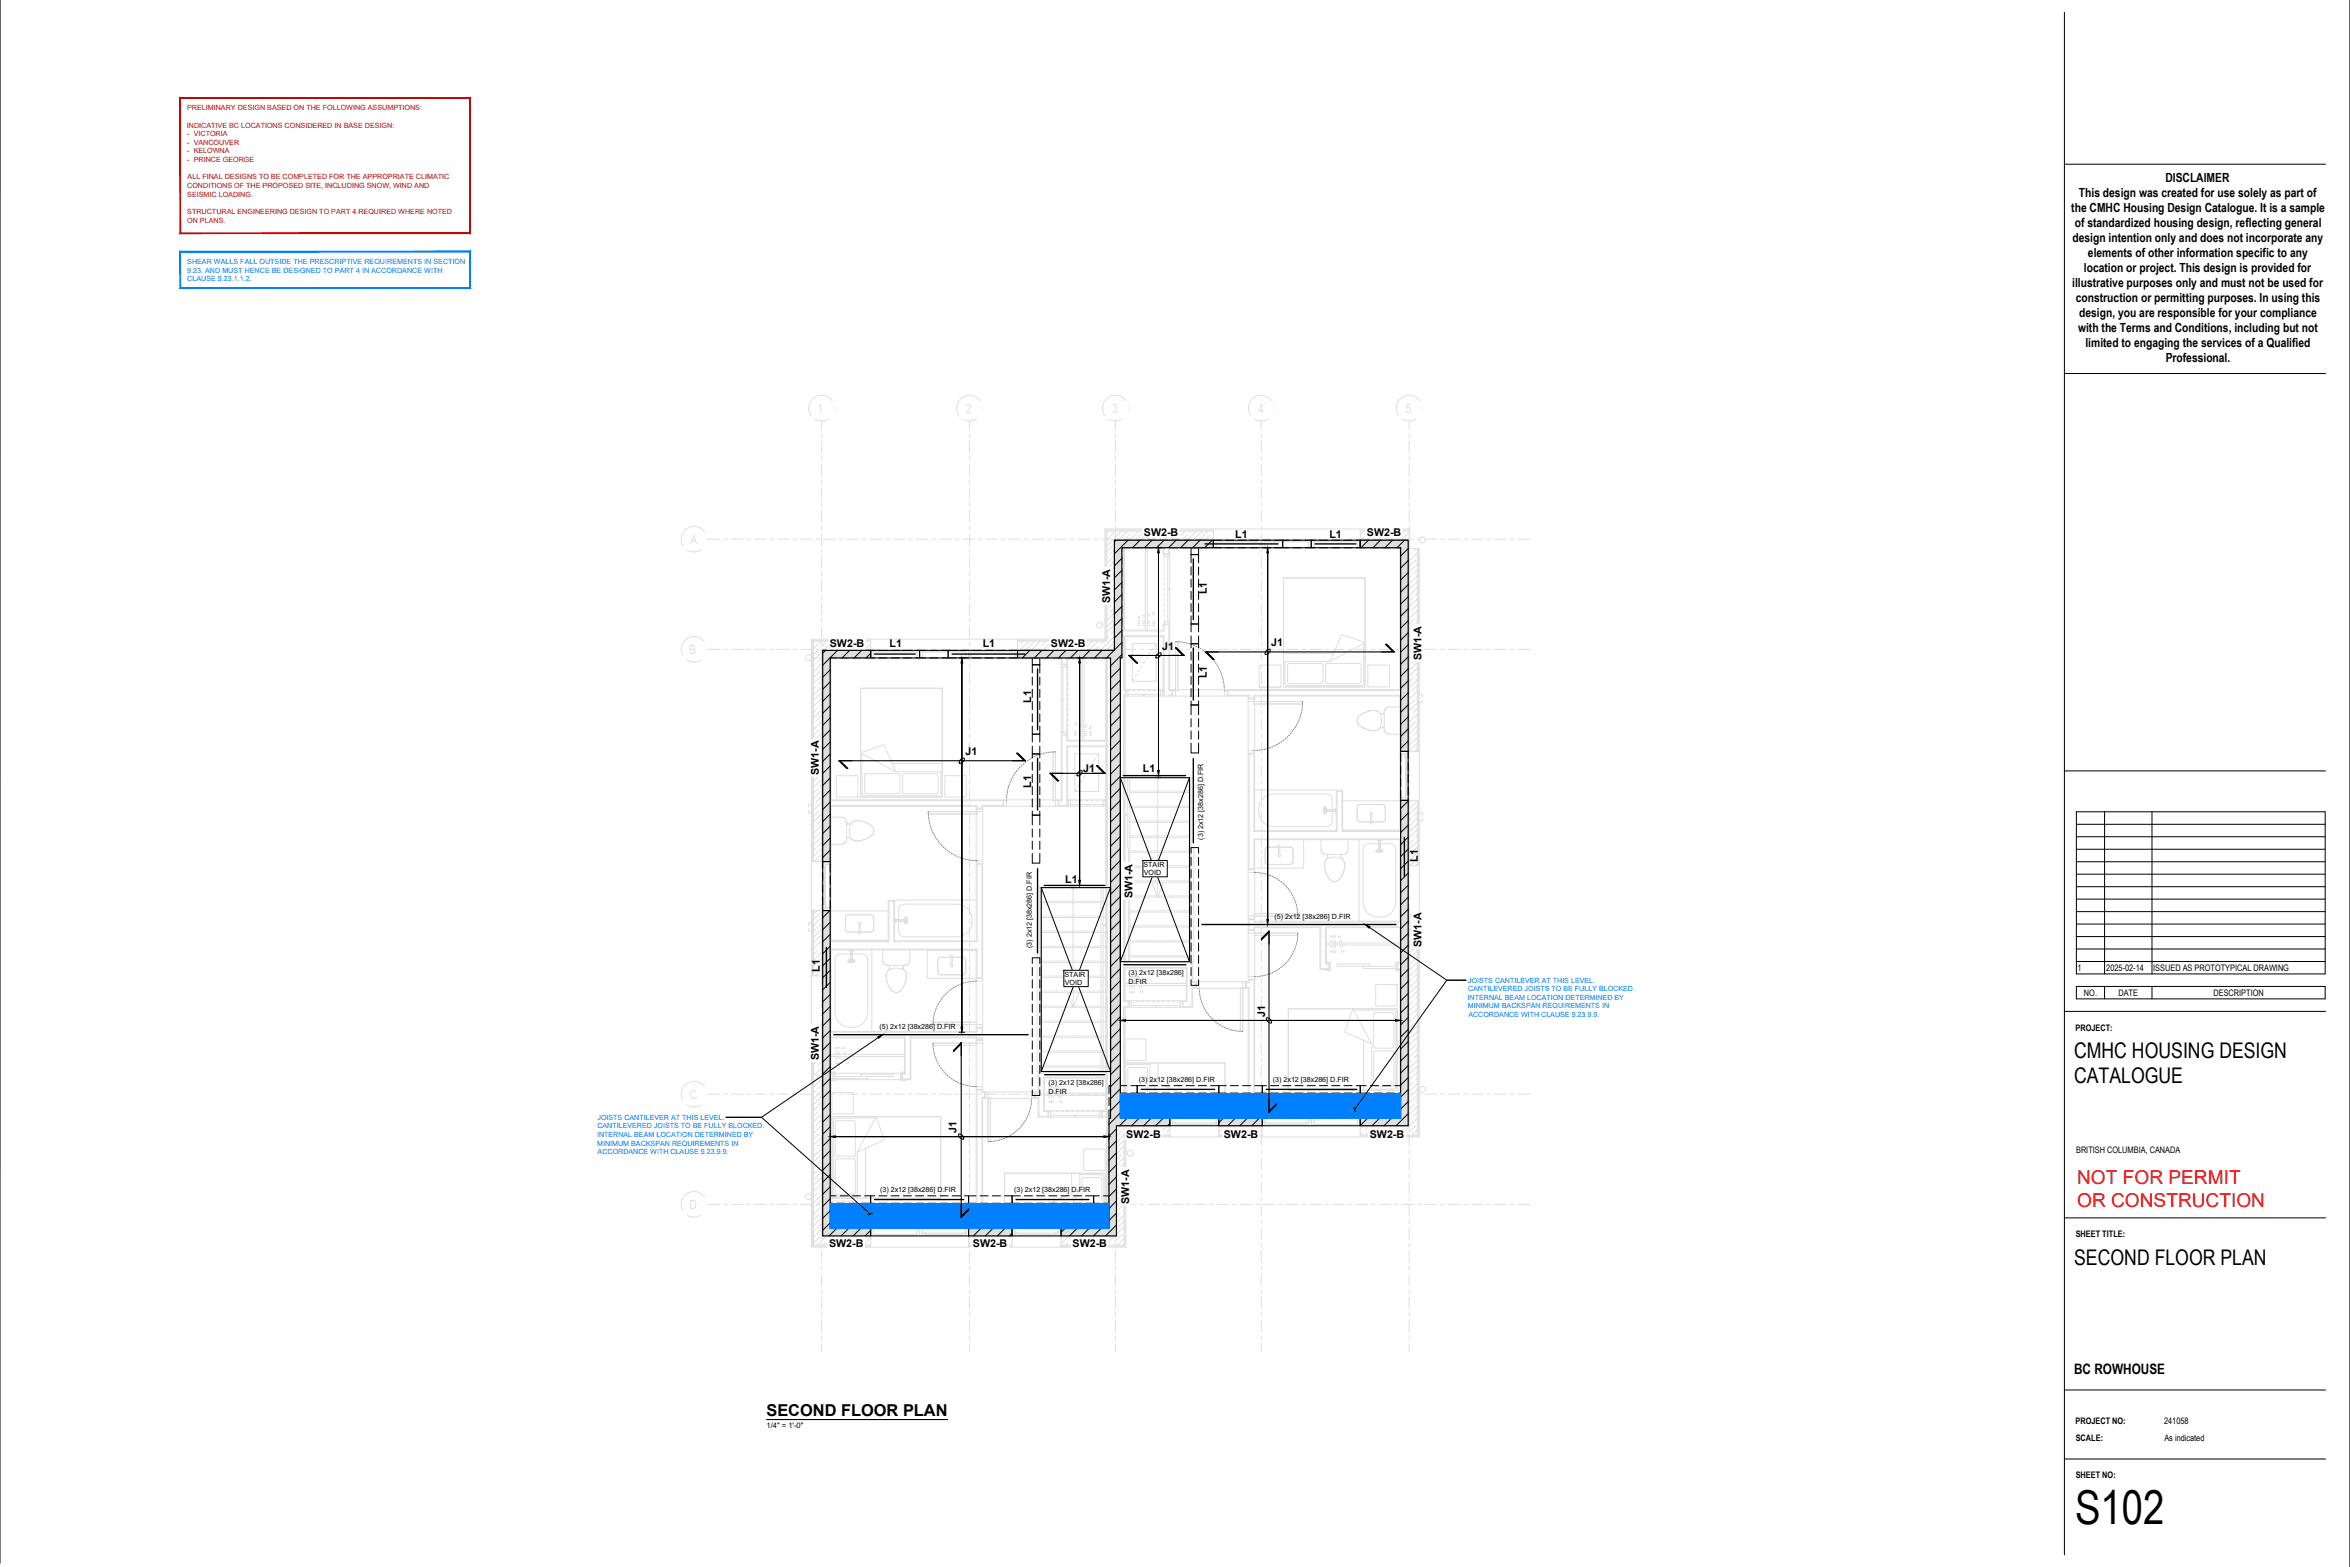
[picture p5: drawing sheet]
<svg xmlns="http://www.w3.org/2000/svg" width="914mm" height="610mm" viewBox="0 0 914 610" stroke-linecap="round" stroke-linejoin="round" font-family="sans-serif">
<defs><g id="words">
<text font-size="18.2" x="807.4" y="592.9">S102</text>
<g font-size="8.4">
<text x="807" y="411.7">CMHC HOUSING DESIGN</text>
<text x="807" y="421.5">CATALOGUE</text>
<text x="807.1" y="492.1">SECOND FLOOR PLAN</text>
</g>
<g font-size="7.4" fill="#f00">
<text x="808.2" y="460.8">NOT FOR PERMIT</text>
<text x="808.2" y="469.7">OR CONSTRUCTION</text>
</g>
<text font-size="6.4" x="298.2" y="550.9">SECOND FLOOR PLAN</text>
<text font-size="5.6" x="807" y="534.5">BC ROWHOUSE</text>
<g font-size="4.9">
<text x="842.6" y="70.7">DISCLAIMER</text>
<text x="808.9" y="76.5">This design was created for use solely as part of</text>
<text x="806" y="82.4">the CMHC Housing Design Catalogue. It is a sample</text>
<text x="807.3" y="88.2">of standardized housing design, reflecting general</text>
<text x="806.4" y="94">design intention only and does not incorporate any</text>
<text x="812.4" y="99.9">elements of other information specific to any</text>
<text x="810.9" y="105.7">location or project. This design is provided for</text>
<text x="806.3" y="111.5">illustrative purposes only and must not be used for</text>
<text x="807.7" y="117.4">construction or permitting purposes. In using this</text>
<text x="809" y="123.2">design, you are responsible for your compliance</text>
<text x="808.6" y="129">with the Terms and Conditions, including but not</text>
<text x="811.5" y="134.9">limited to engaging the services of a Qualified</text>
<text x="842.7" y="140.7">Professional.</text>
</g>
<g font-size="4.2">
<text x="445.1" y="208.4">SW2-B</text>
<text x="480.6" y="209.1">L1</text>
<text x="517.3" y="209.1">L1</text>
<text x="531.9" y="208.4">SW2-B</text>
<text x="469.6" y="231.2" transform="rotate(-90 469.6 231.2)">L1</text>
<text x="432" y="234.7" transform="rotate(-90 432 234.7)">SW1-A</text>
<text x="322.9" y="251.8">SW2-B</text>
<text x="346.1" y="251.6">L1</text>
<text x="382.4" y="251.6">L1</text>
<text x="408.9" y="251.8">SW2-B</text>
<text x="494.7" y="251.4">J1</text>
<text x="452.2" y="252.8">J1</text>
<text x="553.1" y="256.9" transform="rotate(-90 553.1 256.9)">SW1-A</text>
<text x="469.6" y="263.9" transform="rotate(-90 469.6 263.9)">L1</text>
<text x="401.2" y="273.3" transform="rotate(-90 401.2 273.3)">L1</text>
<text x="375.7" y="293.7">J1</text>
<text x="318.6" y="301.5" transform="rotate(-90 318.6 301.5)">SW1-A</text>
<text x="421.5" y="300.2">J1</text>
<text x="444.7" y="300.5">L1</text>
<text x="401.2" y="306.5" transform="rotate(-90 401.2 306.5)">L1</text>
<text x="551.7" y="335.3" transform="rotate(-90 551.7 335.3)">L1</text>
<text x="414.5" y="343.3">L1</text>
<text x="440.6" y="349.5" transform="rotate(-90 440.6 349.5)">SW1-A</text>
<text x="553.1" y="368.5" transform="rotate(-90 553.1 368.5)">SW1-A</text>
<text x="319.1" y="378" transform="rotate(-90 319.1 378)">L1</text>
<text x="492.3" y="395.5" transform="rotate(-90 492.3 395.5)">J1</text>
<text x="318.6" y="412.5" transform="rotate(-90 318.6 412.5)">SW1-A</text>
<text x="372.1" y="440.8" transform="rotate(-90 372.1 440.8)">J1</text>
<text x="438.3" y="442.5">SW2-B</text>
<text x="476.2" y="442.5">SW2-B</text>
<text x="533" y="442.5">SW2-B</text>
<text x="439.3" y="468.3" transform="rotate(-90 439.3 468.3)">SW1-A</text>
<text x="322.6" y="485.1">SW2-B</text>
<text x="378.6" y="485.1">SW2-B</text>
<text x="417.3" y="485.1">SW2-B</text>
</g>
<g font-size="3.5">
<text x="808.4" y="377.8">1</text>
<text x="819.6" y="377.8">2025-02-14</text>
<text x="837.8" y="377.8">ISSUED AS PROTOTYPICAL DRAWING</text>
<text x="810.9" y="387.5">NO.</text>
<text x="824.3" y="387.5">DATE</text>
<text x="861.3" y="387.5">DESCRIPTION</text>
<text x="807.6" y="400.9">PROJECT:</text>
<text x="807.8" y="448.6">BRITISH COLUMBIA, CANADA</text>
<text x="807.7" y="481.3">SHEET TITLE:</text>
<text x="807.6" y="554.1">PROJECT NO:</text>
<text x="842.1" y="554.1">241058</text>
<text x="807.7" y="560.7">SCALE:</text>
<text x="842.2" y="560.7">As indicated</text>
<text x="807.7" y="575">SHEET NO:</text>
</g>
<text font-size="3" x="298.2" y="555.7">1/4&quot; = 1'-0&quot;</text>
<g font-size="2.8" fill="#c00">
<text x="72.8" y="42.9">PRELIMINARY DESIGN BASED ON THE FOLLOWING ASSUMPTIONS:</text>
<text x="72.7" y="49.6">INDICATIVE BC LOCATIONS CONSIDERED IN BASE DESIGN:</text>
<text x="72.9" y="53">- VICTORIA</text>
<text x="72.9" y="56.3">- VANCOUVER</text>
<text x="72.9" y="59.7">- KELOWNA</text>
<text x="72.9" y="63.1">- PRINCE GEORGE</text>
<text x="73" y="69.8">ALL FINAL DESIGNS TO BE COMPLETED FOR THE APPROPRIATE CLIMATIC</text>
<text x="72.8" y="73.1">CONDITIONS OF THE PROPOSED SITE, INCLUDING SNOW, WIND AND</text>
<text x="72.8" y="76.5">SEISMIC LOADING.</text>
<text x="72.8" y="83.2">STRUCTURAL ENGINEERING DESIGN TO PART 4 REQUIRED WHERE NOTED</text>
<text x="72.8" y="86.6">ON PLANS.</text>
</g>
<g font-size="2.8" fill="#0080ff">
<text x="72.8" y="102.7">SHEAR WALLS FALL OUTSIDE THE PRESCRIPTIVE REQUIREMENTS IN SECTION</text>
<text x="72.8" y="106">9.23. AND MUST HENCE BE DESIGNED TO PART 4 IN ACCORDANCE WITH</text>
<text x="72.8" y="109.4">CLAUSE 9.23.1.1.2.</text>
<text x="571.3" y="382.3">JOISTS CANTILEVER AT THIS LEVEL.</text>
<text x="571.1" y="389">INTERNAL BEAM LOCATION DETERMINED BY</text>
<text x="571.2" y="385.7">CANTILEVERED JOISTS TO BE FULLY BLOCKED.</text>
<text x="571.1" y="392.3">MINIMUM BACKSPAN REQUIREMENTS IN</text>
<text x="571.4" y="395.7">ACCORDANCE WITH CLAUSE 9.23.9.9.</text>
<text x="232.5" y="435.6">JOISTS CANTILEVER AT THIS LEVEL.</text>
<text x="232.3" y="442.3">INTERNAL BEAM LOCATION DETERMINED BY</text>
<text x="232.4" y="439">CANTILEVERED JOISTS TO BE FULLY BLOCKED.</text>
<text x="232.4" y="445.7">MINIMUM BACKSPAN REQUIREMENTS IN</text>
<text x="232.6" y="449">ACCORDANCE WITH CLAUSE 9.23.9.9.</text>
</g>
<g font-size="2.8">
<text x="468.1" y="326.7" transform="rotate(-90 468.1 326.7)">(3) 2x12 [38x286] D.FIR</text>
<text x="445" y="337.2">STAIR</text>
<text x="445.1" y="340.5">VOID</text>
<text x="495.9" y="357.4">(5) 2x12 [38x286] D.FIR</text>
<text x="401.5" y="368.8" transform="rotate(-90 401.5 368.8)">(3) 2x12 [38x286] D.FIR</text>
<text x="414.2" y="379.9">STAIR</text>
<text x="414.3" y="383.3">VOID</text>
<text x="439.1" y="382.7">D.FIR</text>
<text x="439.1" y="379.4">(3) 2x12 [38x286]</text>
<text x="342.3" y="400.3">(5) 2x12 [38x286] D.FIR</text>
<text x="407.9" y="425.4">D.FIR</text>
<text x="408" y="422.1">(3) 2x12 [38x286]</text>
<text x="443.1" y="421">(3) 2x12 [38x286] D.FIR</text>
<text x="495.3" y="421">(3) 2x12 [38x286] D.FIR</text>
<text x="342.4" y="463.9">(3) 2x12 [38x286] D.FIR</text>
<text x="394.6" y="463.9">(3) 2x12 [38x286] D.FIR</text>
</g>
</g></defs>
<!-- layer: A102-4 - SECOND FLOOR PLAN|S-STRS -->
<g fill="none" stroke="#dfdfdf" stroke-width=".39">
<path d="M437.8 302.4h1M439.6 302.4h23.6M439.6 307.7h.5M439.6 313.5h.5M439.6 319.4h.5M439.6 308.3h23.5M439.6 314.1h23.5M439.6 319.9h23.5M440.6 307.7h.5M440.6 313.5h.5M440.6 319.4h.5M441.6 307.7h.5"/>
<path d="M441.6 313.5h.5M441.6 319.4h.5M442.6 307.7h.5M442.6 313.5h.5M442.6 319.4h.5M443.6 307.7h.5M443.6 313.5h.5M443.6 319.4h.5M444.6 307.7h.5M444.6 313.5h.5M444.6 319.4h.5M445.6 307.7h.5"/>
<path d="M445.6 313.5h.5M445.6 319.4h.5M446.6 307.7h.5M446.6 313.5h.5M446.6 319.4h.5M447.6 307.7h.5M447.6 313.5h.5M447.6 319.4h.5M448.6 307.7h.5M448.6 313.5h.5M448.6 319.4h.5M449.6 307.7h.5"/>
<path d="M449.6 313.5h.5M449.6 319.4h.5M450.6 307.7h.5M450.6 313.5h.5M450.6 319.4h.5M451.6 307.7h.5M451.6 313.5h.5M451.6 319.4h.5M452.6 307.7h.5M452.6 313.5h.5M452.6 319.4h.5M453.6 307.7h.5"/>
<path d="M453.6 313.5h.5M453.6 319.4h.5M454.6 307.7h.5M454.6 313.5h.5M454.6 319.4h.5M455.6 307.7h.5M455.6 313.5h.5M455.6 319.4h.5M456.6 307.7h.5M456.6 313.5h.5M456.6 319.4h.5M457.6 307.7h.5"/>
<path d="M457.6 313.5h.5M457.6 319.4h.5M458.6 307.7h.5M458.6 313.5h.5M458.6 319.4h.5M459.6 307.7h.5M459.6 313.5h.5M459.6 319.4h.5M460.6 307.7h.5M460.6 313.5h.5M460.6 319.4h.5M461.6 307.7h.5"/>
<path d="M461.6 313.5h.5M461.6 319.4h.5M462.6 307.7h.5M462.6 313.5h.5M462.6 319.4h.5M439.6 325.2h.5M439.6 331h.5M439.6 336.8h.5M439.6 325.7h23.5M439.6 331.5h23.5M439.6 337.4h23.5M440.6 325.2h.5"/>
<path d="M440.6 331h.5M440.6 336.8h.5M441.6 325.2h.5M441.6 331h.5M441.6 336.8h.5M442.6 325.2h.5M442.6 331h.5M442.6 336.8h.5M443.6 325.2h.5M443.6 331h.5M443.6 336.8h.5M444.6 325.2h.5"/>
<path d="M444.6 331h.5M444.6 336.8h.5M445.6 325.2h.5M445.6 331h.5M445.6 336.8h.5M446.6 325.2h.5M446.6 331h.5M446.6 336.8h.5M447.6 325.2h.5M447.6 331h.5M447.6 336.8h.5M448.6 325.2h.5"/>
<path d="M448.6 331h.5M448.6 336.8h.5M449.6 325.2h.5M449.6 331h.5M449.6 336.8h.5M450.6 325.2h.5M450.6 331h.5M450.6 336.8h.5M451.6 325.2h.5M451.6 331h.5M451.6 336.8h.5M452.6 325.2h.5"/>
<path d="M452.6 331h.5M452.6 336.8h.5M453.6 325.2h.5M453.6 331h.5M453.6 336.8h.5M454.6 325.2h.5M454.6 331h.5M454.6 336.8h.5M455.6 325.2h.5M455.6 331h.5M455.6 336.8h.5M456.6 325.2h.5"/>
<path d="M456.6 331h.5M456.6 336.8h.5M457.6 325.2h.5M457.6 331h.5M457.6 336.8h.5M458.6 325.2h.5M458.6 331h.5M458.6 336.8h.5M459.6 325.2h.5M459.6 331h.5M459.6 336.8h.5M460.6 325.2h.5"/>
<path d="M460.6 331h.5M460.6 336.8h.5M461.6 325.2h.5M461.6 331h.5M461.6 336.8h.5M462.6 325.2h.5M462.6 331h.5M462.6 336.8h.5M404.8 345.3h23.6M405 350.6h.4M405 356.4h.4M405 351.1h23.4"/>
<path d="M405 356.9h23.4M405.9 350.6h.5M405.9 356.4h.5M407 350.6h.5M407 356.4h.5M408 350.6h.4M408 356.4h.4M408.9 350.6h.5M408.9 356.4h.5M410 350.6h.5M410 356.4h.5M411 350.6h.4"/>
<path d="M411 356.4h.4M411.9 350.6h.5M411.9 356.4h.5M413 350.6h.5M413 356.4h.5M413.9 350.6h.5M413.9 356.4h.5M414.9 350.6h.6M414.9 356.4h.6M416 350.6h.5M416 356.4h.5M416.9 350.6h.5"/>
<path d="M416.9 356.4h.5M417.9 350.6h.6M417.9 356.4h.6M419 350.6h.5M419 356.4h.5M419.9 350.6h.5M419.9 356.4h.5M420.9 350.6h.6M420.9 356.4h.6M422 350.6h.5M422 356.4h.5M422.9 350.6h.5"/>
<path d="M422.9 356.4h.5M423.9 350.6h.6M423.9 356.4h.6M425 350.6h.4M425 356.4h.4M425.9 350.6h.5M425.9 356.4h.5M426.9 350.6h.6M426.9 356.4h.6M428 350.6h.4M428 356.4h.4M429.2 345.3h1"/>
<path d="M429.2 350.6h.3M429.2 356.4h.3M429.2 351.1h1M429.2 356.9h1M430 350.6h.2M430 356.4h.2M439.6 342.7h.5M439.6 348.5h.5M439.6 354.3h.5M439.6 343.2h23.5M439.6 349h23.5M439.6 354.8h23.5"/>
<path d="M440.6 342.7h.5M440.6 348.5h.5M440.6 354.3h.5M441.6 342.7h.5M441.6 348.5h.5M441.6 354.3h.5M442.6 342.7h.5M442.6 348.5h.5M442.6 354.3h.5M443.6 342.7h.5M443.6 348.5h.5M443.6 354.3h.5"/>
<path d="M444.6 342.7h.5M444.6 348.5h.5M444.6 354.3h.5M445.6 342.7h.5M445.6 348.5h.5M445.6 354.3h.5M446.6 342.7h.5M446.6 348.5h.5M446.6 354.3h.5M447.6 342.7h.5M447.6 348.5h.5M447.6 354.3h.5"/>
<path d="M448.6 342.7h.5M448.6 348.5h.5M448.6 354.3h.5M449.6 342.7h.5M449.6 348.5h.5M449.6 354.3h.5M450.6 342.7h.5M450.6 348.5h.5M450.6 354.3h.5M451.6 342.7h.5M451.6 348.5h.5M451.6 354.3h.5"/>
<path d="M452.6 342.7h.5M452.6 348.5h.5M452.6 354.3h.5M453.6 342.7h.5M453.6 348.5h.5M453.6 354.3h.5M454.6 342.7h.5M454.6 348.5h.5M454.6 354.3h.5M455.6 342.7h.5M455.6 348.5h.5M455.6 354.3h.5"/>
<path d="M456.6 342.7h.5M456.6 348.5h.5M456.6 354.3h.5M457.6 342.7h.5M457.6 348.5h.5M457.6 354.3h.5M458.6 342.7h.5M458.6 348.5h.5M458.6 354.3h.5M459.6 342.7h.5M459.6 348.5h.5M459.6 354.3h.5"/>
<path d="M460.6 342.7h.5M460.6 348.5h.5M460.6 354.3h.5M461.6 342.7h.5M461.6 348.5h.5M461.6 354.3h.5M462.6 342.7h.5M462.6 348.5h.5M462.6 354.3h.5M405 362.2h.4M405 368.1h.4M405 373.9h.4"/>
<path d="M405 379.7h.4M405 362.8h23.4M405 368.6h23.4M405 374.4h23.4M405.9 362.2h.5M405.9 368.1h.5M405.9 373.9h.5M405.9 379.7h.5M407 362.2h.5M407 368.1h.5M407 373.9h.5M407 379.7h.5"/>
<path d="M408 362.2h.4M408 368.1h.4M408 373.9h.4M408 379.7h.4M408.9 362.2h.5M408.9 368.1h.5M408.9 373.9h.5M408.9 379.7h.5M410 362.2h.5M410 368.1h.5M410 373.9h.5M410 379.7h.5"/>
<path d="M411 362.2h.4M411 368.1h.4M411 373.9h.4M411 379.7h.4M411.9 362.2h.5M411.9 368.1h.5M411.9 373.9h.5M411.9 379.7h.5M413 362.2h.5M413 368.1h.5M413 373.9h.5M413 379.7h.5"/>
<path d="M413.9 362.2h.5M413.9 368.1h.5M413.9 373.9h.5M413.9 379.7h.5M414.9 362.2h.6M414.9 368.1h.6M414.9 373.9h.6M414.9 379.7h.6M416 362.2h.5M416 368.1h.5M416 373.9h.5M416 379.7h.5"/>
<path d="M416.9 362.2h.5M416.9 368.1h.5M416.9 373.9h.5M416.9 379.7h.5M417.9 362.2h.6M417.9 368.1h.6M417.9 373.9h.6M417.9 379.7h.6M419 362.2h.5M419 368.1h.5M419 373.9h.5M419 379.7h.5"/>
<path d="M419.9 362.2h.5M419.9 368.1h.5M419.9 373.9h.5M419.9 379.7h.5M420.9 362.2h.6M420.9 368.1h.6M420.9 373.9h.6M420.9 379.7h.6M422 362.2h.5M422 368.1h.5M422 373.9h.5M422 379.7h.5"/>
<path d="M422.9 362.2h.5M422.9 368.1h.5M422.9 373.9h.5M422.9 379.7h.5M423.9 362.2h.6M423.9 368.1h.6M423.9 373.9h.6M423.9 379.7h.6M425 362.2h.4M425 368.1h.4M425 373.9h.4M425 379.7h.4"/>
<path d="M425.9 362.2h.5M425.9 368.1h.5M425.9 373.9h.5M425.9 379.7h.5M426.9 362.2h.6M426.9 368.1h.6M426.9 373.9h.6M426.9 379.7h.6M428 362.2h.4M428 368.1h.4M428 373.9h.4M428 379.7h.4"/>
<path d="M429.2 362.2h.3M429.2 368.1h.3M429.2 373.9h.3M429.2 379.7h.3M429.2 362.8h1M429.2 368.6h1M429.2 374.4h1M430 362.2h.2M430 368.1h.2M430 373.9h.2M430 379.7h.2M439.6 360.1h.5"/>
<path d="M439.6 365.9h.5M439.6 371.8h.5M439.6 360.6h23.5M439.6 366.5h23.5M439.6 372.3h23.5M440.6 360.1h.5M440.6 365.9h.5M440.6 371.8h.5M441.6 360.1h.5M441.6 365.9h.5M441.6 371.8h.5M442.6 360.1h.5"/>
<path d="M442.6 365.9h.5M442.6 371.8h.5M443.6 360.1h.5M443.6 365.9h.5M443.6 371.8h.5M444.6 360.1h.5M444.6 365.9h.5M444.6 371.8h.5M445.6 360.1h.5M445.6 365.9h.5M445.6 371.8h.5M446.6 360.1h.5"/>
<path d="M446.6 365.9h.5M446.6 371.8h.5M447.6 360.1h.5M447.6 365.9h.5M447.6 371.8h.5M448.6 360.1h.5M448.6 365.9h.5M448.6 371.8h.5M449.6 360.1h.5M449.6 365.9h.5M449.6 371.8h.5M450.6 360.1h.5"/>
<path d="M450.6 365.9h.5M450.6 371.8h.5M451.6 360.1h.5M451.6 365.9h.5M451.6 371.8h.5M452.6 360.1h.5M452.6 365.9h.5M452.6 371.8h.5M453.6 360.1h.5M453.6 365.9h.5M453.6 371.8h.5M454.6 360.1h.5"/>
<path d="M454.6 365.9h.5M454.6 371.8h.5M455.6 360.1h.5M455.6 365.9h.5M455.6 371.8h.5M456.6 360.1h.5M456.6 365.9h.5M456.6 371.8h.5M457.6 360.1h.5M457.6 365.9h.5M457.6 371.8h.5M458.6 360.1h.5"/>
<path d="M458.6 365.9h.5M458.6 371.8h.5M459.6 360.1h.5M459.6 365.9h.5M459.6 371.8h.5M460.6 360.1h.5M460.6 365.9h.5M460.6 371.8h.5M461.6 360.1h.5M461.6 365.9h.5M461.6 371.8h.5M462.6 360.1h.5"/>
<path d="M462.6 365.9h.5M462.6 371.8h.5M405 385.5h.4M405 391.3h.4M405 397.2h.4M405 380.2h23.4M405 386h23.4M405 391.9h23.4M405 397.7h23.4M405.9 385.5h.5M405.9 391.3h.5M405.9 397.2h.5"/>
<path d="M407 385.5h.5M407 391.3h.5M407 397.2h.5M408 385.5h.4M408 391.3h.4M408 397.2h.4M408.9 385.5h.5M408.9 391.3h.5M408.9 397.2h.5M410 385.5h.5M410 391.3h.5M410 397.2h.5"/>
<path d="M411 385.5h.4M411 391.3h.4M411 397.2h.4M411.9 385.5h.5M411.9 391.3h.5M411.9 397.2h.5M413 385.5h.5M413 391.3h.5M413 397.2h.5M413.9 385.5h.5M413.9 391.3h.5M413.9 397.2h.5"/>
<path d="M414.9 385.5h.6M414.9 391.3h.6M414.9 397.2h.6M416 385.5h.5M416 391.3h.5M416 397.2h.5M416.9 385.5h.5M416.9 391.3h.5M416.9 397.2h.5M417.9 385.5h.6M417.9 391.3h.6M417.9 397.2h.6"/>
<path d="M419 385.5h.5M419 391.3h.5M419 397.2h.5M419.9 385.5h.5M419.9 391.3h.5M419.9 397.2h.5M420.9 385.5h.6M420.9 391.3h.6M420.9 397.2h.6M422 385.5h.5M422 391.3h.5M422 397.2h.5"/>
<path d="M422.9 385.5h.5M422.9 391.3h.5M422.9 397.2h.5M423.9 385.5h.6M423.9 391.3h.6M423.9 397.2h.6M425 385.5h.4M425 391.3h.4M425 397.2h.4M425.9 385.5h.5M425.9 391.3h.5M425.9 397.2h.5"/>
<path d="M426.9 385.5h.6M426.9 391.3h.6M426.9 397.2h.6M428 385.5h.4M428 391.3h.4M428 397.2h.4M429.2 385.5h.3M429.2 391.3h.3M429.2 397.2h.3M429.2 380.2h1M429.2 386h1M429.2 391.9h1"/>
<path d="M429.2 397.7h1M430 385.5h.2M430 391.3h.2M430 397.2h.2M405 403h.4M405 408.8h.4M405 414.6h.4M405 403.5h23.4M405 409.3h23.4M405 415.1h23.4M405.9 403h.5M405.9 408.8h.5"/>
<path d="M405.9 414.6h.5M407 403h.5M407 408.8h.5M407 414.6h.5M408 403h.4M408 408.8h.4M408 414.6h.4M408.9 403h.5M408.9 408.8h.5M408.9 414.6h.5M410 403h.5M410 408.8h.5"/>
<path d="M410 414.6h.5M411 403h.4M411 408.8h.4M411 414.6h.4M411.9 403h.5M411.9 408.8h.5M411.9 414.6h.5M413 403h.5M413 408.8h.5M413 414.6h.5M413.9 403h.5M413.9 408.8h.5"/>
<path d="M413.9 414.6h.5M414.9 403h.6M414.9 408.8h.6M414.9 414.6h.6M416 403h.5M416 408.8h.5M416 414.6h.5M416.9 403h.5M416.9 408.8h.5M416.9 414.6h.5M417.9 403h.6M417.9 408.8h.6"/>
<path d="M417.9 414.6h.6M419 403h.5M419 408.8h.5M419 414.6h.5M419.9 403h.5M419.9 408.8h.5M419.9 414.6h.5M420.9 403h.6M420.9 408.8h.6M420.9 414.6h.6M422 403h.5M422 408.8h.5"/>
<path d="M422 414.6h.5M422.9 403h.5M422.9 408.8h.5M422.9 414.6h.5M423.9 403h.6M423.9 408.8h.6M423.9 414.6h.6M425 403h.4M425 408.8h.4M425 414.6h.4M425.9 403h.5M425.9 408.8h.5"/>
<path d="M425.9 414.6h.5M426.9 403h.6M426.9 408.8h.6M426.9 414.6h.6M428 403h.4M428 408.8h.4M428 414.6h.4M429.2 403h.3M429.2 408.8h.3M429.2 414.6h.3M429.2 403.5h1M429.2 409.3h1"/>
<path d="M429.2 415.1h1M430 403h.2M430 408.8h.2M430 414.6h.2"/>
</g>
<!-- layer: A102-4 - SECOND FLOOR PLAN|A-FLOR -->
<path d="M439.6 302.5h23.5v71.6M439.1 329.9v44.2M428.4 345.3h-23.4v71.5M429.2 345.3h1" fill="none" stroke="#dfdfdf" stroke-width=".39"/>
<!-- layer: A102-4 - SECOND FLOOR PLAN|A-FLOR-HRAL -->
<path d="M437.8 316.5v.8M437.9 316.8h.9M437.9 317h.9M439.2 302.4h.1M438.8 329.9v-27.5h.8v71.7M428.8 345.3h.1M429.2 359.9h.9M429.2 359.7h.9M430.2 359.4v.8M463.4 374.1v-71.7h1.1v71.7h-.4M403.9 416.8h-.4v-71.7h1.1v71.7M428.4 416.8v-71.5h.8v71.5" fill="none" stroke="#dfdfdf" stroke-width=".39"/>
<!-- layer: A102-4 - SECOND FLOOR PLAN|A-GLAZ -->
<g fill="none" stroke="#dfdfdf" stroke-width=".39">
<path d="M472.1 210.2h1.1v3.2h-1.1zM472.1 210.2h1.1v3.2h-1.1M473.2 210.2h1v1.1h-1zM474.2 210.2h14.9v.5h-14.9zM474.2 211.3h14.9M489.1 210.2h1v1.1h-1zM490.1 210.2h1.1v3.2h-1.1zM490.1 213.4h1.1M491.2 210.2h1v3.2h-1zM491.2 210.2h-1.1v3.2h-16.9M492.2 210.2h17v.5h-17zM492.2 213.4h18v-3.2h-1v3.2"/>
<path d="M509.2 213.4h1M509.2 213.4v-3.2h1v3.2M510.2 210.2h1.1v3.2h-1.1zM511.3 210.2h16.9v.5h-16.9zM528.2 210.2h1.1v3.2h-1.1zM529.3 210.2h-1.1v3.2h-16.9M338.8 253.1h1v3.2h-1zM338.8 253.1h1v3.2h-1M339.8 253.1h17v.5h-17zM339.8 256.3h18v-3.2h-1v3.2M356.8 256.3h1M356.8 256.3v-3.2h1v3.2"/>
<path d="M357.8 253.1h1.1v3.2h-1.1zM358.9 253.1h16.9v.5h-16.9zM358.9 256.3h18v-3.2h-1.1v3.2M375.8 256.3h1.1M376.9 253.1h1v3.2h-1zM376.9 253.1h1v3.2h-1M376.9 253.1v3.2M376.9 253.1h-1.1v3.2M377.9 253.1h1.1v1h-1.1zM379 253.1h14.8v.5h-14.8zM379 254.1h14.8M393.8 253.1h1.1v1h-1.1z"/>
<path d="M394.9 253.1h1v3.2h-1zM394.9 256.3h1M395.9 253.1h-1v3.2h-17M544.7 292.3h3.2v1.1h-3.2zM544.7 293.4v16.9M546.8 293.4h1.1v1h-1.1zM546.8 294.4v14.8M547.3 294.4h.6v14.8h-.6zM544.7 310.3h3.2v1.1h-3.2zM546.8 309.2h1.1v1.1h-1.1zM320.2 335.2h3.2v1h-3.2zM320.2 336.2h1v1.1h-1z"/>
<path d="M320.2 337.3h.5v14.8h-.5zM321.2 337.3v14.8M323.4 336.2v17M544.7 336.8h3.2v1h-3.2zM544.7 337.8v17M546.8 337.8h1.1v1.1h-1.1zM546.8 338.9v14.8M547.3 338.9h.6v14.8h-.6zM320.2 353.2h3.2v1h-3.2zM320.2 352.1h1v1.1h-1zM544.7 354.8h3.2v1h-3.2zM546.8 353.7h1.1v1.1h-1.1z"/>
<path d="M320.2 379.6h3.2v1.1h-3.2zM320.2 397.6h3.2v1.1h-3.2zM320.2 380.7h1v1h-1zM320.2 396.6h1v1h-1zM320.2 381.7h.5v14.9h-.5zM321.2 381.7v14.9M323.4 380.7v16.9M455.2 434.7h1M455.2 434.7h1v3.2h-1zM456.2 436.8h1.1v1.1h-1.1zM457.3 437.4h14.8v.5h-14.8zM457.3 436.8h14.8"/>
<path d="M472.1 436.8h1.1v1.1h-1.1zM473.2 434.7h1v3.2h-1zM473.2 434.7h-17v3.2h-1M474.2 434.7h-1v3.2h1M491.2 434.7h1M491.2 434.7h1v3.2h-1zM492.2 436.8h1.1v1.1h-1.1zM493.3 437.4h14.8v.5h-14.8zM493.3 436.8h14.8M508.1 436.8h1.1v1.1h-1.1zM509.2 434.7h1v3.2h-1zM509.2 434.7h-17v3.2h-1"/>
<path d="M510.2 434.7h-1v3.2h1M510.2 434.7v3.2M510.2 434.7h1.1M511.3 437.4h16.9v.5h-16.9zM511.3 434.7v3.2h-1.1v-3.2h18M511.3 434.7v3.2h-1.1M528.2 434.7h1.1v3.2h-1.1zM529.3 434.7h-1.1v3.2h1.1M338.8 477.6h1v3.2h-1zM356.8 477.6h1v3.2h-1zM356.8 477.6h-17v3.2h-1M357.8 477.6h1.1"/>
<path d="M357.8 477.6h1.1v3.2h-1.1zM358.9 479.7h1v1.1h-1zM359.9 479.7h14.9M374.8 479.7h1v1.1h-1zM375.8 477.6h1.1v3.2h-1.1zM375.8 477.6h-16.9v3.2h-1.1M376.9 477.6h-1.1v3.2h1.1M393.8 477.6h1.1M393.8 477.6h1.1v3.2h-1.1zM394.9 479.7h1v1.1h-1zM395.9 479.7h14.8M410.7 479.7h1.1v1.1h-1.1z"/>
<path d="M411.8 477.6h1.1v3.2h-1.1zM411.8 477.6h-16.9v3.2h-1.1M412.9 477.6h-1.1v3.2h1.1M339.8 480.2h17v.6h-17zM359.9 480.2h14.9v.6h-14.9zM395.9 480.2h14.8v.6h-14.8z"/>
</g>
<!-- layer: A102-4 - SECOND FLOOR PLAN|I-WALL -->
<g fill="none" stroke="#dfdfdf" stroke-width=".39">
<path d="M455.1 213.4v2.4h-2.5v-2.4M412.9 256.3v2.3h2.5M415.4 256.3v29.3M437.5 245.1h15.1v-2.4h2.5v25.6h1.2v2.5h-4v-2.5h.3v-20.7h-15.1M437.8 268.3h14.5M437.8 268.6v1.9M438 268.3v2.5h-.2M452.9 268.6h-.3v1.9h.3M456.3 268.3h1.1M457.4 270.8h19M458.3 268.3h19.2M485.7 272.9v19.1"/>
<path d="M488.2 273.9v19.1M544.7 268.3h-67.2v2.5h8.2v1.1h2.5M544.7 270.8h-56.5v2.1M430.2 288h-14.8v-2.4h-2.5v25.5h-1.2v2.6h4v-2.6h-.3v-20.6h14.8M323.4 311.1h86.4M379.8 314.7v1.1M379.8 316.7v19.2M382.4 315.8v19M390.6 311.1v2.6h-8.2v1h-2.6v-1h-56.4M391.6 313.7h19.1M410.7 311.1h1M415.1 311.5h.3v1.8h-.3z"/>
<path d="M415.7 311.1h14.3M430.2 311.1h-.2v2.6h.2M430.2 311.5v1.8M485.7 339.4v16.9M488.2 338.3v17.1M544.7 323.2h-22.2v-15.8h-2.5v15.8h-31.8v-30.2h-2.5v45.3h2.5v-11.7h56.5M488.2 356.3v1.1M544.7 358.4h-56.5v-1h-2.5v4.5h2.5v-1h25.4v16.3h3.6M323.4 366h22.2v-15.7h2.5v15.7h31.7v-30.1h2.6v44.7h-2.6v-11.1h-56.4M437.8 374.1h26.3v7.8h1.5v2.6h-1.5v7.4h-4.1v-2.6h1.6v-12.7h-23.8M485.7 363v16.9M488.2 361.9v1.1"/>
<path d="M488.2 363.9v70.8M543.6 374.6h1.1M543.6 377.2h1.1M544.7 360.9h-28.6v13.7h1.1M379.8 380.6v17.1M379.8 398.6v1.1M382.4 381.7v16.9M437.8 389.3h22.2M439.4 389.3v2.6h-1.6M465.6 384.5h17M466.6 381.9h17M483.6 384.5h2.1v50.2"/>
<path d="M488.2 381h-2.5v.9h-1.1v2.6M323.4 401.2h56.4v-1.5h2.6v2.8h-2.6v3.3M323.4 417.5h1M323.4 403.8h28.5v13.7h-1M324.9 417.5h25.4M379.8 404.7h2.6v-.9h-28v16.2h-3.5M379.8 406.7v70.9M382.4 405.8v16.9M430.2 416.8h-26.3v8h-1.4v2.5h1.4v7.3h4.1v-2.5h-1.6v-12.7h23.8M323.4 420h1M324.9 420h25.4M379.8 423.8h2.6v1h1v2.5h-1v50.3"/>
<path d="M383.4 427.3h1.1M384.5 424.8h16.9M385.4 427.3h17.1M408 432.1h20.7M430.2 432.1h-1.5v2.5h1.5"/>
</g>
<!-- layer: A102-4 - SECOND FLOOR PLAN|A-WALL -->
<g fill="none" stroke="#dfdfdf" stroke-width=".39">
<path d="M452.6 213.4h-15.1v31.7M472.1 206.2h-41.8v42.9h-34.4M472.1 213.1h-17.3v2.3h-1.9v-2.3h-15.7v32.4h15.7v-2.4h1.9v25.5h1.2v1.9h-1.2v.3M472.1 205.8v7.6h-17M472.1 210.1h-37.8v224.9h-.6v-182M472.1 209.8h-38.2v42.8h-38M472.1 206.6h-41.4v42.8h-34.8M529.3 213.1h15.7v55.5h-67.2v1.9h8.2v1h1.9v-1h57.1v21.8M529.3 206.2h19.2M529.3 210.1h19.2M529.3 209.8h19.2M529.3 206.6h19.2"/>
<path d="M529.3 205.8h-99.4v42.8h-34v7.7h17M548.3 213.1v79.2M548.5 213.1h-.6v79.2M551.5 213.4v78.9M551.9 213.4v78.9M315.7 256.3h.5M315.7 255.7v-7.1h23.1v7.7h-15.4v54.8M315.7 256.3h.1M315.8 255.9h4.3l.1 79.3h-4.5v-78.9M319.7 253h19.1M338.8 255.9h-15.8v55.6h67.2v1.8h-8.2v1.1h-1.8v-1.1h-57.2v21.9M338.8 249.1h-22.7l.1 86.1"/>
<path d="M338.8 248.6h57.1M338.8 252.6h-19.1v82.6M338.8 249.4h-22.3v85.8M395.9 253h38.4M395.9 255.9h17.3v2.4h1.9v-2.4h15.7v222h-17.9M415.4 256.3h14.8v31.7M430.6 255.9v179.1h.2M437.2 248.6h.6v19.7M437.2 249.1h.6M437.2 252.6h.2M437.2 249.4h.2M437.4 249.1v19.5"/>
<path d="M437.5 247.6v1M437.4 270.5v103.9M437.8 270.5h-.6v103.9h26.6v7.9h1.4v1.8h-1.4v7.4h-3.5v-1.8h1.6v-13.4h-24.7v13.4h1.8v1.8h-1.8v43.5h18M437.8 268.6h-.6v-21.3h15.7v23.5M437.8 270.8v103.3M544.7 268.3v-54.9h-15.4v-7.6h19.2v7.6h3.8v78.9M544.7 270.8v21.5M430.2 290.5v20.7M430.6 290.2h-15.5v21.3M430.6 288.3h-15.5v-2.3h-1.9v25.5h-1.2v1.8h3.1M547.9 292.3h4.4M552.3 292.3v19.1"/>
<path d="M323.4 313.7v21.5M430.2 313.3h.4M430.2 311.5h.4M430.2 313.7v103.1M544.7 311.4v11.8M545 311.4v12.1h-22.9v-15.7h-1.8v15.7h-32.4v-30.1h-1.9v44.6h1.9v-11.6h57.1v10.4M547.9 311.4h4.4v25.4M547.9 311.4v25.4M548.3 311.4v25.4M551.5 311.4v25.4M551.9 311.4v25.4M315.7 335.2v19"/>
<path d="M488.2 323.2v.3M520 323.2v.3M522.5 323.2v.3M544.7 326.6v10.2M547.9 336.8h4.4M552.3 336.8v19M315.7 354.2h4.5v25.4h-4.5zM316.2 354.2v25.4M316.5 354.2v25.4M319.7 354.2v25.4M323 354.2v12.1h22.9v-15.7h1.9v15.7h32.4v-30.1h1.8v44.1h-1.8v-11.1h-57.2v10.4M323.4 354.2v11.8"/>
<path d="M544.7 355.8v2.6M545 355.8v2.9h-57.1v-1h-1.9v3.9h1.9v-1h26v16.2h2.9v-1.8h-1v-14.4h29.2v14.4h-1.1v1.8h1.1v58.2h-15.7M547.9 355.8h4.4v67.9M547.9 355.8v82.1h-18.6M548.3 355.8v82.6h-19M551.5 355.8v85.7h-22.2M551.9 355.8v86.1h-22.6M315.7 379.6v19.1M323.4 369.5v10.1M345.6 366v.3M348.1 366v.3M437.4 376.3v13.4"/>
<path d="M437.8 376.6v12.7M544.7 377.2v57.5h-15.4v7.6h23v-18.3M544.7 360.9v13.8M316.2 398.7v86.1h22.6M316.5 398.7v85.7h22.3M319.7 398.7v82.5h19.1M323 398.7v2.9h57.2v-1.6h1.8v2.5M323.4 398.7v2.5M437.4 391.5v43.5M437.8 391.9v42.8h17.4v7.6h-17.1v42.9h-25.2v-7.6h17.6v-42.9l-.3-.1M323.4 403.8v13.7M379.8 403.4h-25.7v16.3h-2.9v-1.9h1v-14.4h-29.2v14.4h1.1v1.9h-1.1v58.2h15.8"/>
<path d="M382 403.8v.6h-1.8v-.6M430.2 419.4v12.7M430.6 417.2h-26.4v7.9h-1.4v1.9h1.4v7.2h3.5v-1.8h-1.6v-13.4h24.5M323.4 420v57.6h15.4v7.6h-23.1v-19.5M430.6 432.4h-1.6v1.8h1.6M455.2 438.4h-21v42.8h-21.3M455.2 437.9h-21.5v42.9h-20.8M474.2 435h11.8v-50.9h-1v-1.8h1v-1h1.9v53.7h3.3M474.2 438.4h17M474.2 437.9h17M485.7 434.7h-11.5v7.6h17v-7.6h-3M455.2 442.3h19"/>
<path d="M455.2 441.9h-17.5v42.9h-24.8M455.2 441.5h-17.9v42.9h-24.4M474.2 441.9h17M474.2 441.5h17M491.2 442.3h38.1M315.7 465.3v-66.6h4.5l-.1 82.1h18.7M376.9 477.9h3.3v-53.8h1.8v1h1.1v1.9h-1.1v50.9h11.8M379.8 477.6h-2.9v7.6h16.9v-7.6h-11.4M338.8 485.2h38.1M376.9 484.8h16.9M376.9 484.4h16.9M376.9 481.2h16.9"/>
<path d="M376.9 480.8h16.9M393.8 485.2h19.1"/>
</g>
<!-- layer: A102-4 - SECOND FLOOR PLAN|A-DOOR -->
<g fill="none" stroke="#dfdfdf" stroke-width=".39">
<path d="M453 215.8v.8h2.1v-.8M454.4 216.6h.7v12.7h-.7zM454.4 229.3h.7v12.7h-.7zM412.9 259.4h.7v12.7h-.7v12.7h.7v-12.7h-.7zM415 258.6v.8h-2.1v-.8M453 242.7v-.7h2.1v.7M457.4 249.6h.9v19.1h-.9zM438 268.7h.9v2.1h-.9M438.9 270.1h6.3v.7h6.4v-.7h-6.4v.7h-6.3zM452.3 268.7h-.7v2.1h.7M456.3 268.7h1.1v2.1h-1.1M477.5 268.7h-1.1v2.1h1.1"/>
<path d="M485.7 271.9v1h2.1v-1M487.8 272.9h19v1h-19zM409.8 292.5h.9v19h-.9zM412.9 285.6v-.8h2.1v.8M485.7 293v-1h2.1v1M361.2 315.8h19.1v.9h-19.1zM382.4 314.7v1.1h-2.1v-1.1M390.6 311.5h1v2.2h-1M411.7 311.5h-1v2.2h1M415.7 311.5h.8v2.2h-.8M416.5 312.9h6.3v.8h6.4v-.8h-6.4v.8h-6.3zM430 311.5h-.8v2.2h.8"/>
<path d="M380.3 335.9v-1.1h2.1v1.1M485.7 338.3v1.1h2.4v-1.1M488.1 355.4h16.9v.9h-16.9zM488.1 357.4v-1.1h-2.4v1.1M485.7 361.9v1.1h2.4v-1.1M488.1 363h16.9v.9h-16.9zM515.8 377.2v.4h1.6v-.4M516.1 374.3h1.3v.3M530.4 375.9v.9h12.7v-.9h-22.8v-.9h12.7v.9M543.1 377.2v.4h1.6M544.7 374.3h-1.6v.3M363 397.7h17v.9h-17z"/>
<path d="M380 399.7v-1.1h2.4v1.1M380 380.6v1.1h2.4v-1.1M439.4 389.7h.8v2.2h-.8M440.2 391.1h9.5v.8h-9.5zM449.7 391.1h9.5v.8h-9.5zM460 389.7h-.8v2.2h.8M465.6 381.9h1v2.4h-1M482.6 384.3h1v16.9h-1zM484.6 381.9h-1v2.4h1M485.7 381v-1.1h2.4v1.1M323.4 417.1h1.5v.4M335 418.8h12.7v-.9h-12.7v.9h-10.1v.8h12.7v-.8"/>
<path d="M351.9 417.1h-1.3v.4M363 405.8h17v.9h-17zM382.4 404.7v1.1h-2.4v-1.1M324.9 420v.4h-1.5M350.6 420v.4h1.6v-.4M380 423.8v-1.1h2.4v1.1M383.4 424.8h1.1v2.4h-1.1M384.5 427.2h.9v16.9h-.9zM402.5 424.8h-1.1v2.4h1.1M408 432.5h.8v2.1h-.8M408.8 433.8v.8h9.6v-.8h9.5v.8h-9.5v-.8zM428.7 432.5h-.8v2.1h.8"/>
</g>
<!-- layer: A102-4 - SECOND FLOOR PLAN|A-DOOR-OPNG -->
<path d="M457.4 249.6h.9v19.1h-.9zM487.8 272.9h19v1h-19zM409.8 292.5h.9v19h-.9zM361.2 315.8h19.1v.9h-19.1zM488.1 355.4h16.9v.9h-16.9zM488.1 363h16.9v.9h-16.9zM363 397.7h17v.9h-17zM482.6 384.3h1v16.9h-1zM363 405.8h17v.9h-17zM384.5 427.2h.9v16.9h-.9z" fill="none" stroke="#dfdfdf" stroke-width=".39"/>
<!-- layer: A102-4 - SECOND FLOOR PLAN|A-DOOR -->
<g fill="none" stroke="#8c8c8c" stroke-width=".39">
<path d="M457.4 249.6l.7 .1M458.6 249.7h.5M459.6 249.8h.5M460.6 249.9l.4 .1M461.5 250.1l.5 .1M462.5 250.4l.5 .1M463.5 250.6l.4 .2M464.4 251l.5 .2M465.3 251.4l.5 .2M466.2 251.8l.5 .3M467.1 252.3l.4 .3M467.9 252.8l.4 .4"/>
<path d="M468.7 253.4l.5 .3M469.5 254l.4 .4M470.3 254.7l.3 .4M471 255.4l.3 .4M471.7 256.2l.3 .3M472.3 256.9l.3 .4M472.9 257.7l.3 .4M473.5 258.6l.2 .4M474 259.4l.2 .4M474.5 260.3l.2 .4M474.9 261.2l.2 .5M475.2 262.1l.2 .5"/>
<path d="M475.5 263.1l.2 .5M475.8 264l.1 .5M476 265l.1 .5M476.2 266l.1 .5M476.3 267l.1 .5M476.4 268v.7M505.5 280l-.2 .4M505.8 279l-.1 .5M506.1 278.1l-.1 .5M506.4 277.1l-.1 .5M506.6 276.1l-.1 .5M506.7 275.1l-.1 .5"/>
<path d="M506.8 274.1v.5M506.8 272.9v.7M395.7 299.8l-.3 .4M396.3 299l-.3 .4M397 298.3l-.3 .3M397.7 297.6l-.3 .3M398.5 296.9l-.4 .4M399.3 296.3l-.4 .3M400.1 295.7l-.4 .3M400.9 295.2l-.4 .3M401.8 294.7l-.4 .2M402.7 294.3l-.4 .2"/>
<path d="M403.6 293.9l-.4 .1M404.6 293.5l-.5 .2M405.5 293.2l-.4 .2M406.5 293l-.5 .1M407.5 292.8l-.5 .1M408.5 292.6l-.5 .1M409.5 292.6h-.5M410.7 292.5h-.7M487.8 292h.7M489.5 291.9h-.5M490.5 291.8h-.5M491.5 291.6l-.5 .1"/>
<path d="M492.5 291.4l-.5 .1M493.4 291.1l-.5 .2M494.4 290.8l-.5 .2M495.3 290.4l-.5 .2M496.2 290l-.4 .2M497.1 289.5l-.5 .3M497.9 289l-.4 .3M498.8 288.5l-.4 .2M499.6 287.9l-.4 .3M500.3 287.2l-.3 .3M501.1 286.6l-.4 .3M501.8 285.9l-.4 .3"/>
<path d="M502.4 285.1l-.3 .4M503.1 284.3l-.4 .4M503.6 283.5l-.3 .4M504.2 282.6l-.3 .5M504.6 281.8l-.2 .4M505.1 280.9l-.2 .4M361.2 315.8v.7M361.2 317l.1 .5M361.4 318v.5M361.5 319l.1 .5M361.7 320l.1 .5M391.7 310.8l-.1 .7"/>
<path d="M391.7 309.8v.5M391.8 308.9v.5M392 307.9l-.1 .5M392.2 306.9l-.1 .5M392.5 305.9l-.2 .5M392.8 305l-.2 .5M393.2 304.1l-.2 .4M393.6 303.1l-.2 .5M394.1 302.3l-.3 .4M394.5 301.4l-.2 .4M395.1 300.6l-.3 .4M361.9 320.9l.2 .5"/>
<path d="M362.2 321.9l.2 .5M362.5 322.8l.2 .5M362.9 323.7l.2 .5M363.4 324.6l.2 .5M363.9 325.5l.2 .4M364.4 326.4l.3 .4M365 327.2l.3 .4M365.6 327.9l.3 .4M366.3 328.7l.3 .4M367 329.4l.3 .4M367.7 330.1l.4 .3M368.5 330.8l.4 .2"/>
<path d="M369.3 331.3l.4 .3M370.1 331.9l.4 .2M370.9 332.4l.5 .2M371.8 332.9l.5 .2M372.7 333.3l.5 .2M373.7 333.7l.5 .1M374.6 334l.5 .1M375.6 334.3l.5 .1M376.6 334.5l.4 .1M377.5 334.6l.5 .1M378.5 334.8h.5M379.6 334.8h.7"/>
<path d="M488.1 339.4h.5M489.1 339.4l.5 .1M490.1 339.5l.5 .1M491.1 339.7l.5 .1M492.1 339.9l.4 .1M493 340.1l.5 .2M494 340.5l.5 .2M494.9 340.9l.5 .2M495.8 341.3l.5 .2M496.7 341.8l.4 .2M497.5 342.3l.4 .3M498.3 342.9l.4 .3"/>
<path d="M499.1 343.5l.4 .4M499.9 344.2l.3 .3M500.5 344.9l.4 .4M501.2 345.7l.3 .3M501.8 346.5l.3 .4M502.4 347.3l.2 .4M502.9 348.2l.2 .4M503.3 349l.2 .5M503.7 350l.2 .4M504.1 350.9l.1 .5M504.4 351.8l.1 .5M504.6 352.8l.1 .5"/>
<path d="M504.8 353.8l.1 .5M504.9 354.8v.5M505 355.8v.5M488.6 379.9h-.5M489.6 379.9h-.5M490.6 379.7l-.5 .1M491.6 379.6l-.5 .1M492.5 379.3l-.4 .1M493.5 379l-.5 .2M494.5 378.7l-.5 .2M495.4 378.3l-.5 .2M496.3 377.8l-.5 .2"/>
<path d="M497.1 377.3l-.4 .3M497.9 376.8l-.4 .2M498.7 376.1l-.4 .3M499.5 375.5l-.4 .3M500.2 374.8l-.3 .3M500.9 374.1l-.3 .3M501.5 373.3l-.3 .4M502.1 372.5l-.3 .4M502.6 371.6l-.2 .4M503.1 370.7l-.2 .5M503.6 369.9l-.3 .4M503.9 368.9l-.2 .5"/>
<path d="M504.2 368l-.1 .4M504.5 367l-.1 .5M504.7 366l-.1 .5M504.9 365.1l-.1 .4M505 364.1l-.1 .5M505 363v.5M363.1 398.1l-.1 .5M363.1 397.1v.4M363.3 396.1l-.1 .5M363.4 395.1l-.1 .5M363.6 394.1l-.1 .5M364 393.2l-.2 .4"/>
<path d="M364.3 392.2l-.2 .5M364.7 391.3l-.2 .5M365.2 390.4l-.3 .5M365.7 389.6l-.3 .4M366.2 388.7l-.3 .4M366.9 387.9l-.4 .4M367.5 387.2l-.3 .4M368.2 386.5l-.4 .3M368.9 385.8l-.4 .3M369.7 385.2l-.4 .3M370.5 384.6l-.4 .2M371.4 384l-.5 .3"/>
<path d="M372.3 383.5l-.5 .3M373.1 383.1l-.4 .2M374.1 382.7l-.5 .2M375 382.4l-.5 .2M376 382.2l-.5 .1M376.9 382l-.5 .1M377.9 381.8l-.5 .1M378.9 381.7h-.5M380 381.7h-.6M466.6 384.3l.1 .5M466.7 385.4v.5M466.8 386.4v.5"/>
<path d="M466.9 387.3l.1 .5M467.1 388.3l.2 .5M467.4 389.3l.1 .4M467.7 390.2l.2 .5M468.1 391.2l.2 .4M468.5 392l.2 .5M469 392.9l.3 .4M469.5 393.8l.3 .4M470.1 394.6l.3 .4M470.7 395.4l.4 .3M471.4 396.1l.4 .4M472.2 396.8l.3 .3"/>
<path d="M472.9 397.4l.4 .4M473.7 398.1l.4 .3M474.5 398.6l.4 .3M475.4 399.1l.4 .2M476.3 399.6l.4 .2M477.2 400l.5 .2M363 405.8l.1 .6M363.1 406.9v.5M363.2 407.8l.1 .5M363.3 408.8l.1 .5M363.5 409.8l.1 .5M363.8 410.8l.2 .5"/>
<path d="M364.1 411.7l.2 .5M364.5 412.6l.2 .5M364.9 413.6l.3 .4M365.4 414.4l.3 .5M365.9 415.3l.3 .4M366.5 416.1l.4 .4M367.2 416.9l.3 .3M367.8 417.6l.4 .3M368.5 418.3l.4 .3M369.3 419l.4 .2M370.1 419.6l.4 .2M478.1 400.3l.5 .2"/>
<path d="M479.1 400.6l.5 .2M480.1 400.9l.5 .1M481 401l.5 .1M482 401.2h.5M483 401.2h.6M370.9 420.1l.5 .3M371.8 420.6l.5 .3M372.7 421.1l.4 .2M373.6 421.5l.5 .2M374.5 421.8l.5 .2M375.5 422.1l.5 .1M376.4 422.3l.5 .2"/>
<path d="M377.4 422.5l.5 .1M378.4 422.7h.6M379.4 422.7h.6M395.9 439.6l-.4 .4M396.6 439l-.3 .3M397.3 438.2l-.4 .4M397.9 437.4l-.3 .4M398.5 436.6l-.3 .5M399.1 435.8l-.3 .4M399.5 434.9l-.2 .5M399.9 434l-.1 .5M400.3 433.1l-.1 .5"/>
<path d="M400.6 432.2l-.1 .4M400.9 431.2l-.1 .5M401.1 430.2l-.1 .5M401.3 429.2l-.1 .5M401.4 428.2l-.1 .5M401.4 427.2v.5M385 444.1h-.5M385.5 444h.5M387 443.9l-.5 .1M388 443.7l-.5 .1M389 443.5l-.5 .1M389.9 443.2l-.5 .1"/>
<path d="M390.8 442.8l-.4 .2M391.8 442.5l-.5 .1M392.7 442l-.5 .2M393.5 441.5l-.4 .2M394.4 440.9l-.5 .3M395.1 440.3l-.3 .3"/>
</g>
<!-- layer: A102-4 - SECOND FLOOR PLAN|I-FURN -->
<g fill="none" stroke="#dfdfdf" stroke-width=".39">
<path d="M499.4 224.9h31.8v42.3h-31.8zM489.9 258.8h8.5v8.4h-8.5zM499.4 254.2h19.5M499.4 257.4h18.1M500 257.4v8.3l.2 .6 .5 .3 28.9 .1M522.1 246.8l9.1 3.2-13.7 7.4zM529.6 258.7l-.6-.6-12.8 .1-.4 .6v6.5l.6 .6M529.6 258.8v6.5M530.6 250.3v15.4l-.2 .6-.8 .4M532.2 258.8h8.5v8.4h-8.5zM334.9 267.8h31.7v42.3h-31.7zM498.4 267.2v.3h-8.4v-.3"/>
<path d="M501.6 265.9h12.6M514.2 265.9l.6-.6v-6.5l-.6-.7-12.8 .1-.4 .5v6.6l.6 .6M516.5 265.9h12.5M529.6 265.3l-.6 .6M334.9 292.8l9-3.1 4.6 10.5zM335.4 293.1v15.4M347.2 297h19.4M325.4 301.8h8.4v8.3h-8.4zM348.5 300.2h18.1M349.5 301l.7 .6v6.5l-.7 .7M349.6 301h-12.8l-.4 .6v6.5l.6 .7h12.6M351.4 301.2l13.2-.2 .4 .6-.1 6.8-.5 .4-12.8-.1-.4-.6z"/>
<path d="M366.1 300.2l-.1 8.3-.2 .6-.5 .4-28.9 .1-.6-.2-.4-.9M367.7 301.8h8.3v8.3h-8.3zM529.1 319.7l-.6-.2-.4-.8v-4.7l.4-.8 9.5-.2 .6 .2 .4 .8-.2 5.3-.8 .4h-4.2M529.2 319.7h4.1M497.5 329.6h-4.2l-.8 .4-.2 5.2 .2 .6 .8 .5h8.8M497.5 328.8l.5 .1v2.8l-.3 .3-.2-.3zM498 329.6h4.1M502.1 329.5l.8 .5 .2 .6M503.1 335.2l-.2 .6-.8 .5M503.2 330.6v4.6M533.3 320.3v-2.8l.3-.2 .2 .2v2.8M533.3 320.3l.3 .2 .2-.2"/>
<path d="M338.9 355.8l.8 .5 .2 .6M338.9 355.8h-8.9l-.8 .5-.2 .6 .2 5.2 .8 .4 4.2 .1M339.9 356.9v4.6M334.2 360.4l.3-.3 .2 .3 .1 2.7-.3 .3-.3-.3M334.2 360.4v2.7M334.8 362.6h4.1M339.9 361.5l-.2 .6-.8 .5M370.6 371.8l-.3-.2-.3 .2 .1 2.9 .5-.1M370.6 372.4h4.1M370.6 371.9v2.7M374.7 372.4l.8 .4 .2 .7 .1 4.6-.5 .9-9.4 .2-.6-.2-.4-.9 .2-5.2 .8-.5h4.2M501.3 392.4h42.3v31.8h-42.3z"/>
<path d="M526.4 392.4l7.4 13.7-10.6-4.6zM526.7 393h15.3M534.5 394.6l.1 12.8 .5 .3 6.6 .1M535.3 383h8.3v8.3h-8.3zM541.7 394l.6 .6M541.7 394h-6.6l-.6 .6M542 392.9l.9 .4 .2 .7v28.6l-.5 .8-.6 .2-8.2 .1M542.3 394.6v12.5l-.6 .6M437.8 413.6h38.9v20.1h-38.9h38.9v-20.1zM437.8 404.1h8v8.4h-8M439 414.1l-.6 .2-.3 .5-.1 17.3 .2 .6 .8 .4M439.1 414.1h8.3"/>
<path d="M446.5 415.8l-.6-.6h-6.4l-.6 .4v15.8M446.6 415.9v15.5M447.4 413.6v6.3M447.4 419.9l10.5 4.7-3.1 9.1zM450.6 413.6v7.7M530.6 404.7v19.5M533.8 406.1v18.1M541.7 408.8l.6 .6v12.6l-.6 .6M541.7 408.8h-6.6l-.5 .4-.1 12.7 .6 .7h6.6M323.7 425h8.3v8.4h-8.3zM323.7 434.4h42.3v31.8h-42.3zM325 436.6v12.5l.6 .7"/>
<path d="M325.2 434.9l-.6 .2-.4 .9v28.6l.2 .6 .8 .4M325.3 434.9h15.3M332.8 436.6l-.6-.6h-6.6l-.6 .6M332.8 436.6v12.5l-.6 .7M340.9 434.4l3.2 9.1-10.5 4.6zM439.1 433.1h15.4M446.5 431.4l-.6 .6h-6.4l-.6-.6M535.3 425.2h8.3v8.4h-8.3zM325.6 449.8h6.6M333.6 448.1v18.1M336.8 446.7v19.5M390.9 456.4h39.1v20.1h-39.1z"/>
<path d="M417 456.4v7.8M420.2 457l8.3-.1 .6 .2 .4 .5v17.7l-.4 .5-.6 .2h-15.4M420.2 456.4v6.4M421.2 458.2l6.8-.2 .6 .4 .1 15.8-.4 .6h-6.7l-.6-.3zM421.7 447h8.3v8.4h-8.3zM323.7 467.3h8.3v8.3h-8.3zM325 464v-12.8l.6-.4h6.6l.6 .6v12.6M325.3 465.6h8.3M332.8 464l-.6 .6h-6.6l-.6-.6M409.6 467.4l10.6-4.6-7.4 13.7z"/>
<circle cx="533.6" cy="316.4" r=".51"/>
<circle cx="497.7" cy="332.8" r=".51"/>
<circle cx="334.5" cy="359.3" r=".51"/>
<circle cx="370.3" cy="375.7" r=".51"/>
</g>
<!-- layer: A102-4 - SECOND FLOOR PLAN|A-DOOR-HDLN -->
<g fill="none" stroke="#dfdfdf" stroke-width=".39">
<path d="M453 216.6v1.2M453 218.8v1M453 220.8v1M453 222.8v1M453 224.8v1M453 226.8v1M453 228.8v1M453 230.8v1M453 232.8v1M453 234.8v1M453 236.8v1M453 238.8v1"/>
<path d="M415 259.4v1.2M453 240.8v1.2M415 261.6v1M415 263.6v1M415 265.6v1M415 267.6v1M415 269.6v1M415 271.6v1M415 273.6v1M415 275.6v1M415 277.6v1M415 279.6v1"/>
<path d="M438.9 268.7h.8M440.7 268.7h1M442.7 268.7h1M444.7 268.7h1M446.7 268.7h1M448.7 268.7h1M450.7 268.7h.9M415 281.6v1M415 283.6v1.2M416.5 311.5h.8M418.3 311.5h1M420.3 311.5h1.1"/>
<path d="M422.3 311.5h1M424.4 311.5h.9M426.3 311.5h1.1M428.3 311.5h.9M440.2 389.7h1M442.2 389.7h1M444.2 389.7h1M446.2 389.7h1M448.2 389.7h1M450.2 389.7h1M452.2 389.7h1M454.2 389.7h1"/>
<path d="M456.2 389.7h1M458.2 389.7h1M408.8 432.5h1.1M410.8 432.5h1M412.9 432.5h.9M414.8 432.5h1.1M416.8 432.5h1M418.9 432.5h.9M420.8 432.5h1.1M422.8 432.5h1M424.9 432.5h.9M426.8 432.5h1.1"/>
</g>
<!-- layer: A102-4 - SECOND FLOOR PLAN|A-DOOR-FRAM -->
<path d="M517.2 374.6h.5v2.6h-.5zM543.1 375.9v-1.3h.5v2.6h-.5v-.4M324.9 418.7v-1.2h-.5v2.5h.5v-.4M324.9 418.7v.1M350.3 417.5h.6v2.5h-.6z" fill="none" stroke="#dfdfdf" stroke-width=".39"/>
<!-- layer: A102-4 - SECOND FLOOR PLAN|A-WALL-PATT -->
<g fill="none" stroke="#dfdfdf" stroke-width=".39">
<path d="M430.8 207.7l-.1 .1M431.4 207.1v.1M431.4 216.1l-.7 .7M431.9 215.5v.1M431.9 206.6h.1M433 210l-2.3 2.3M433.6 218.4l-2.8 2.8M433.6 209.4h.1M433.9 213.6l-1.4 1.4M433.9 211.3l-3.2 3.2M433.9 215.9l-3.2 3.1M434.2 206.6l-3.5 3.4"/>
<path d="M436.4 206.6l-2.2 2.2M438.7 206.6l-3.2 3.2M439.2 208.3l-1.5 1.5M439.8 207.7h.1M440.9 206.6l-.6 .6M443.2 206.6l-3.2 3.2M445.4 206.6l-2.8 2.8M447.6 208.8l-.9 1M447.6 206.6l-3.1 3.2M448.2 208.2v.1M449.9 206.6l-1.1 1.1M452.2 206.6l-3.2 3.2"/>
<path d="M453.8 207.2l-2.6 2.6M454.4 206.6h.1M456.1 209.4l-.4 .4M456.6 208.8h.1M456.6 206.6l-3.1 3.2M458.9 206.6l-1.7 1.7M461.1 206.6l-3.2 3.2M462.2 207.7l-2 2.1M462.8 207.1v.1M463.3 206.6h.1M465.1 209.4h-.1M465.6 206.6l-3.2 3.2"/>
<path d="M467.9 206.6l-2.3 2.2M470.1 206.6l-3.2 3.2M470.6 208.3l-1.4 1.5M471.2 207.7h.1M472.1 206.8l-.3 .4M472.1 209.1l-.7 .7M530.7 206.6l-1.4 1.4M533 206.6l-3.2 3.2M533.5 208.3l-1.5 1.5M534.1 207.7h.1M535.2 206.6l-.6 .6M537.5 206.6l-3.2 3.2"/>
<path d="M539.7 206.6l-2.8 2.8M541.9 206.6l-3.1 3.2M541.9 208.8l-.9 1M542.5 208.2v.1M544.2 206.6l-1.1 1.1M546.4 206.6l-3.2 3.2M548.1 207.2l-2.6 2.6M548.5 209l-.7 .8M548.6 213.4l-.3 .3M548.7 215.6l-.4 .3M549.2 215h.1M550.8 213.4l-1 1.1"/>
<path d="M550.9 217.8l-2.6 2.6M551.5 217.2h.1M551.5 215l-3.2 3.2M551.5 219.5l-3.2 3.1M430.8 230.2h.1M430.8 239.1l-.1 .1M431.4 238.5v.1M431.9 224.5l-1.2 1.3M432.5 224h.1M432.5 233l-1.8 1.7M433.1 232.4h-.1M433.9 236l-2 2"/>
<path d="M433.9 227.1l-2.5 2.5M433.9 231.6l-.3 .2M433.9 222.6l-.9 .8M433.9 220.3l-3.2 3.2M433.9 229.3l-3.2 3.2M433.9 233.8l-3.2 3.2M433.9 238.3l-3.2 3.2M433.9 224.8l-3.2 3.2M548.7 238h.1M549.2 224l-.9 .9M549.8 232.4l-1.5 1.5M549.8 223.4h.1"/>
<path d="M550.4 231.8h.1M551.5 226.2l-2.8 2.8M551.5 224l-3.2 3.2M551.5 228.5l-3.2 3.1M551.5 232.9l-3.2 3.2M551.5 237.5l-3.2 3.1M551.5 239.7h.1M551.5 230.7l-.6 .6M551.5 221.7l-1.1 1.1M551.5 235.2l-2.3 2.3M316.9 258.8l-.4 .3M316.9 249.8h.1"/>
<path d="M317.4 258.2h.1M318.6 252.6l-2.1 2M319.1 252v.1M319.5 249.4l-3 3M319.7 258.2l-3.2 3.1M319.7 255.9l-1.7 1.8M319.7 253.7l-3.2 3.2M321.7 249.4l-2 2.1M324 249.4l-3.2 3.2M324.7 250.9l-1.7 1.7M325.3 250.3v.1M326.2 249.4l-.4 .4"/>
<path d="M327.6 252.6h-.1M328.4 249.4l-3.1 3.2M330.7 249.4l-2.6 2.7M333 249.4l-3.2 3.2M333.1 251.5l-1.1 1.1M333.7 250.9h.1M335.2 249.4l-.9 1M337.4 249.4l-3.1 3.2M338.8 252.6h-.1M338.8 250.4l-2.3 2.2M396 251.5l-.1 .1M396.6 250.9h.1"/>
<path d="M398 249.4l-.9 1M400.3 249.4l-3.2 3.2M402.2 249.8l-2.8 2.8M404.4 252.1l-.5 .5M404.8 249.4l-3.2 3.2M405 251.5h.1M407 249.4l-1.4 1.5M409.3 249.4l-3.2 3.2M410.6 250.4l-2.3 2.2M411.2 249.8h.1M412.8 252.6h.1M413.4 252v.1"/>
<path d="M413.8 249.4l-3.2 3.2M416 249.4l-2.1 2.1M418.3 249.4l-3.2 3.2M419 250.9l-1.7 1.7M419.6 250.3v.1M420.5 249.4l-.4 .4M421.9 252.6h-.1M422.7 249.4l-3.1 3.2M425 249.4l-2.6 2.7M427.2 249.4l-3.1 3.2M427.4 251.5l-1.1 1.1M428 250.9h.1"/>
<path d="M429.5 249.4l-.9 1M431.4 247.6l-.7 .6M431.9 247h.1M433 241.4l-2.3 2.3M433.6 249.8l-2.8 2.8M433.6 240.8h.1M433.9 247.3l-5.3 5.3M433.9 251.8l-.9 .8M433.9 245l-1.4 1.5M433.9 242.8l-3.2 3.2M437.4 250.4l-.2 .3M548.7 247l-.4 .3"/>
<path d="M549.2 255.4l-.9 .9M549.2 246.4v.1M549.8 254.8h.1M550.4 240.8l-2.1 2.1M550.9 249.2l-2.6 2.6M550.9 240.2v.1M551.5 257.7l-2.8 2.8M551.5 248.7h.1M551.5 246.4l-3.2 3.2M551.5 259.9l-3.2 3.2M551.5 241.9l-3.2 3.2M551.5 250.9l-3.2 3.2"/>
<path d="M551.5 255.4l-3.2 3.2M551.5 253.2l-1.1 1.1M551.5 244.2l-1.7 1.7M317.4 267.2l-.9 .9M318 275.6l-1.5 1.5M318 266.6v.1M318.6 275v.1M319.1 261l-2.6 2.6M319.7 269.5l-2.8 2.8M319.7 260.5h.1M319.7 278.4l-2.3 2.3M319.7 262.7l-3.2 3.2"/>
<path d="M319.7 267.2l-3.2 3.1M319.7 271.6l-3.2 3.2M319.7 276.2l-3.2 3.1M319.7 273.9l-.6 .6M319.7 264.9l-1.1 1.2M548.7 269.4v.1M548.7 278.4l-.4 .4M549.2 277.8v.1M549.8 263.8l-1.5 1.5M550.4 272.2l-2.1 2.1M550.4 263.2v.1M550.9 271.7h.1"/>
<path d="M551.5 264.4l-3.2 3.1M551.5 268.9l-3.2 3.1M551.5 273.4l-3.2 3.1M551.5 277.8l-3.2 3.2M551.5 271.1h.1M551.5 262.1l-.6 .6M551.5 275.6l-1.7 1.7M551.5 266.6l-2.3 2.3M316.9 290.2l-.4 .3M316.9 281.2h.1M317.4 289.6v.1M317.4 298.6l-.9 .9"/>
<path d="M318 298.1h.1M318.6 284.1l-2.1 1.9M319.1 292.5l-2.6 2.5M319.1 283.5h.1M319.7 291.9h.1M319.7 280.6l-3.2 3.2M319.7 285.1l-3.2 3.2M319.7 289.6l-3.2 3.2M319.7 294.1l-3.2 3.2M319.7 298.6l-3.2 3.2M319.7 282.9h.1M319.7 296.3l-1.1 1.2"/>
<path d="M319.7 287.4l-1.7 1.7M549.2 286.8l-.9 1M549.8 286.3h.1M550.9 280.7l-2.6 2.6M551.5 289.1l-2.8 2.8M551.5 280.1h.1M551.5 282.3l-3.2 3.2M551.5 286.8l-3.2 3.2M551.5 284.6l-1.1 1.1M551.5 291.3l-1 1M316.9 312.6v.1M318 307.1l-1.5 1.4"/>
<path d="M318.6 315.5l-2.1 2M318.6 306.5h.1M319.1 314.9h.1M319.7 300.9l-2.8 2.8M319.7 309.8l-2.3 2.3M319.7 303.1l-3.2 3.1M319.7 307.6l-3.2 3.1M319.7 312.1l-3.2 3.1M319.7 316.5l-3.2 3.2M319.7 314.3v.1M319.7 305.3l-.6 .6M319.7 318.8l-1.7 1.7"/>
<path d="M549.2 318.3l-.9 .9M549.4 311.4l-1.1 1.1M549.8 317.7h.1M550.9 312.1l-2.6 2.6M551.5 311.5h.1M551.5 318.2l-3.2 3.2M551.5 313.8l-3.2 3.1M551.5 316l-1.2 1.1M316.9 321.7l-.4 .3M317.4 321.1h.1M317.4 330.1l-.9 .8M318 329.5h.1"/>
<path d="M319.1 323.9l-2.6 2.6M319.7 332.3l-2.8 2.8M319.7 323.3h.1M319.7 321l-3.2 3.2M319.7 330l-3.2 3.2M319.7 325.5l-3.2 3.2M319.7 327.8l-1.1 1.1M319.7 334.5l-.6 .7M548.7 332.3h.1M549.8 326.7l-1.5 1.5M550.3 335.1l-1.6 1.7M550.4 326.1h-.1"/>
<path d="M550.9 334.5h.1M551.5 320.5l-2.8 2.8M551.5 336.2l-.5 .6M551.5 322.8l-3.2 3.1M551.5 327.2l-3.2 3.2M551.5 331.7l-3.2 3.2M551.5 334h.1M551.5 325l-.6 .6M551.5 329.5l-2.3 2.3M318 354.2l-1.5 1.4M319.1 355.3l-2.6 2.6M319.7 354.8h.1"/>
<path d="M319.7 356.9l-3.2 3.2M319.7 359.2l-1.1 1.2M549.8 358.1l-1.5 1.5M549.9 355.8l-1.6 1.6M550.4 357.5l-.1 .1M551.5 358.7l-3.2 3.1M551.5 356.4l-.6 .6M316.9 375.5h.1M317.4 361.5l-.9 .9M318 369.9l-1.5 1.5M318 360.9h.1M318.6 378.4l-1.3 1.2"/>
<path d="M318.6 369.3v.1M319.1 377.8h.1M319.7 363.7l-2.8 2.8M319.7 372.7l-2.3 2.3M319.7 365.9l-3.2 3.2M319.7 361.5l-3.2 3.1M319.7 370.4l-3.2 3.2M319.7 374.9l-3.2 3.2M319.7 379.4l-.2 .2M319.7 377.2h.1M319.7 368.2l-.6 .6M548.7 363.7h.1"/>
<path d="M548.7 372.7l-.4 .4M549.2 372.1h.1M550.3 366.5l-2 2.1M550.9 375l-2.6 2.5M550.9 366h.1M551.5 363.1l-3.2 3.2M551.5 372.1l-3.2 3.2M551.5 376.6l-3.2 3.2M551.5 367.7l-3.2 3.1M551.5 365.4h.1M551.5 374.4h.1M551.5 378.9l-1.2 1.1"/>
<path d="M551.5 369.9l-1.7 1.7M551.5 360.9l-2.3 2.3M318.4 398.7l-1.9 1.8M319.7 399.6l-.6 .6M548.7 395.1v.1M549.2 381.1l-.9 1M549.8 389.6l-1.5 1.4M549.8 380.5v.1M550.3 398l-2 2M550.4 389h-.1M550.9 397.4h.1M551.5 383.4l-2.8 2.8"/>
<path d="M551.5 396.8h.1M551.5 381.1l-3.2 3.2M551.5 385.6l-3.2 3.2M551.5 390.1l-3.2 3.2M551.5 394.6l-3.2 3.2M551.5 399.1l-3.2 3.1M551.5 387.8l-.6 .6M551.5 392.4l-2.3 2.2M316.9 416l-.4 .2M316.9 406.9v.1M317.4 415.4h.1M318 401.4l-1.5 1.4"/>
<path d="M318.6 409.8l-2.1 2M318.6 400.8h.1M319.1 418.2l-2.6 2.6M319.1 409.2h.1M319.7 417.6h.1M319.7 404.1l-2.3 2.3M319.7 419.8l-3.2 3.2M319.7 401.8l-3.2 3.2M319.7 406.3l-3.2 3.2M319.7 410.8l-3.2 3.2M319.7 415.3l-3.2 3.2M319.7 408.6v.1"/>
<path d="M319.7 413.1l-1.7 1.7M548.7 404.1l-.4 .4M549.2 412.6l-.9 .9M549.2 403.6h.1M549.8 412h.1M550.9 406.4l-2.6 2.6M551.5 414.8l-2.8 2.8M551.5 417.1l-3.2 3.1M551.5 403.6l-3.2 3.2M551.5 408.1l-3.2 3.1M551.5 412.5l-3.2 3.2M551.5 405.8h.1"/>
<path d="M551.5 419.3l-.6 .6M551.5 410.3l-1.2 1.1M551.5 401.3l-1.7 1.7M316.9 438.4h.1M317.4 424.4l-.9 .8M318 432.8l-1.5 1.4M318 423.8h.1M318.6 432.2h.1M319.7 426.6l-2.8 2.8M319.7 435.5l-2.3 2.3M319.7 424.3l-3.2 3.2M319.7 428.8l-3.2 3.2"/>
<path d="M319.7 433.3l-3.2 3.2M319.7 437.8l-3.2 3.1M319.7 431.1l-.6 .6M319.7 422.1l-1.1 1.1M435.9 438.4l-1.7 1.7M438.1 438.4l-1.1 1.1M440.4 438.4l-6.2 6.2M442 439l-2.5 2.5M442.6 438.4h.1M444.9 438.4l-3.2 3.1M447.1 438.4l-1.7 1.7M449.4 438.4l-3.2 3.1"/>
<path d="M450.4 439.5l-2 2M451 438.9v.1M451.6 438.4h.1M453.8 438.4l-3.1 3.1M455.2 439.2l-1.4 1.4M476.3 438.4l-2.1 2M478.5 438.4l-1.7 1.7M480.8 438.4l-3.2 3.1M481.9 439.5l-2.1 2M482.5 438.9l-.1 .1M483 438.4h.1M485.3 438.4l-3.2 3.1"/>
<path d="M487.5 438.4l-2.3 2.2M489.8 438.4l-3.2 3.1M490.9 439.5h.1M530.2 438.4l-.9 .9M532.4 438.4l-1.2 1.1M534.7 438.4l-3.2 3.1M536.3 439l-2.5 2.5M536.9 438.4h.1M539.2 438.4l-3.2 3.1M541.4 438.4l-1.7 1.7M543.7 438.4l-3.2 3.1M544.7 439.5l-2 2"/>
<path d="M545.3 438.9v.1M545.9 438.4h.1M548.1 438.4l-3.1 3.1M548.7 426.6h.1M548.7 435.6l-.4 .3M549.2 435h.1M549.8 421l-1.5 1.5M550.3 429.4l-2 2M550.4 420.4h-.1M550.9 437.8l-2.8 2.8M550.9 428.8h.1M551.5 428.3h.1"/>
<path d="M551.5 421.5l-3.2 3.2M551.5 426l-3.2 3.2M551.5 435l-3.2 3.2M551.5 430.5l-3.2 3.2M551.5 437.2v.1M551.5 432.8l-1.7 1.6M551.5 439.5l-2 2M551.5 423.8l-2.3 2.2M316.9 447.4l-.4 .3M317.4 446.8h.1M317.4 455.8l-.9 .9M318 455.2h.1"/>
<path d="M318.6 441.2l-2.1 2M319.1 449.6l-2.6 2.6M319.1 440.6v.1M319.7 458l-2.8 2.8M319.7 449.1h.1M319.7 442.3l-3.2 3.2M319.7 455.8l-3.2 3.1M319.7 446.8l-3.2 3.1M319.7 451.2l-3.2 3.2M319.7 440v.1M319.7 453.5l-1.1 1.2M319.7 444.5l-1.7 1.8"/>
<path d="M434.2 446.8h.1M434.7 455.2l-.5 .6M434.8 446.2l-.1 .1M435.3 454.7h.1M435.9 440.6l-1.7 1.7M436.4 449.1l-2.2 2.2M436.4 440.1h.1M437 448.5h.1M437 457.5l-2.8 2.8M437.3 459.4l-3.1 3.1M437.3 445.9l-3.1 3.2M437.3 450.4l-3.1 3.2"/>
<path d="M437.3 454.9l-3.1 3.1M437.3 452.6l-1.4 1.5M437.3 443.7l-2 2M444.3 441.2l-.4 .3M444.8 440.6h.1M453.2 441.2h.1M455.2 441.5h.1M475.7 441.2l-.3 .3M476.2 440.6h.1M484.7 441.2h.1M490.3 440.1l-1.5 1.4M491.2 441.4l-.1 .1"/>
<path d="M530.2 440.6l-.9 .9M530.7 440.1h.1M538.6 441.2l-.4 .3M539.1 440.6h.1M547.5 441.2h.1M316.9 478.8l-.4 .3M316.9 469.8h.1M317.4 478.2h.1M318 464.2l-1.5 1.4M318.6 472.6l-2.1 2M318.6 463.6v.1M319.1 472.1h.1"/>
<path d="M319.7 467l-2.3 2.3M319.7 460.2l-3.2 3.2M319.7 464.7l-3.2 3.2M319.7 469.2l-3.2 3.2M319.7 473.7l-3.2 3.2M319.7 478.2l-3.2 3.2M319.7 471.5h.1M319.7 462.5l-.6 .6M319.7 475.9l-1.7 1.8M434.2 478.2v.1M434.2 469.2v.1M434.8 477.7h-.1"/>
<path d="M435.3 463.7l-1.1 1.1M435.9 472.1l-1.7 1.7M435.9 463.1h.1M436.4 471.5h.1M437 479.9h.1M437.3 466.1l-2.6 2.6M437.3 470.6l-.3 .4M437.3 463.9l-3.1 3.1M437.3 468.3l-3.1 3.2M437.3 472.8l-3.1 3.2M437.3 477.3l-3.1 3.2M437.3 461.6l-.9 .9"/>
<path d="M437.3 475.1l-2 2M319.1 481l-2.6 2.6M319.7 480.4v.1M321.2 481.2l-3.2 3.2M321.3 483.3l-1 1.1M321.9 482.7h.1M323.4 481.2l-.9 1M325.7 481.2l-3.2 3.2M327.5 481.6l-2.8 2.8M329.8 483.9l-.6 .5M330.2 481.2l-3.2 3.2M330.3 483.3h.1"/>
<path d="M332.4 481.2l-1.5 1.5M334.6 481.2l-3.1 3.2M336 482.2l-2.3 2.2M336.5 481.6h.1M338.8 483.8l-.1 .1M338.8 481.6l-2.8 2.8M377.3 481.2l-.4 .4M379.6 481.2l-2.7 2.7M381.8 481.2l-2.6 2.7M384 481.2l-3.1 3.2M384.2 483.3l-1.1 1.1M384.8 482.7h.1"/>
<path d="M386.3 481.2l-1 1M388.5 481.2l-3.1 3.2M390.4 481.6l-2.8 2.8M392.6 483.9l-.5 .5M393 481.2l-3.1 3.2M393.2 483.3h.1M393.8 482.7h-.1M413.2 481.2l-.3 .4M415.5 481.2l-2.6 2.6M415.6 483.3l-1.1 1.1M416.2 482.7h.1M417.7 481.2l-.9 1"/>
<path d="M420 481.2l-3.2 3.2M421.8 481.6l-2.8 2.8M424.1 483.9l-.6 .5M424.5 481.2l-3.2 3.2M424.6 483.3h.1M426.7 481.2l-1.5 1.5M428.9 481.2l-3.1 3.2M430.2 482.2l-2.2 2.2M430.8 481.6h.1M433.1 483.8l-.1 .1M433.4 481.2l-3.2 3.2M436.4 480.5l-2.8 2.8"/>
<path d="M437.3 484l-.3 .4M437.3 481.8l-2.5 2.6"/>
</g>
<!-- layer: A102-4 - SECOND FLOOR PLAN|A-GENM -->
<g fill="none" stroke="#dfdfdf" stroke-width=".39">
<path d="M445.6 213.4v31.7M446.4 213.4v31.7M421 256.3v31.7M421.8 256.3v31.7M528.6 278.9a7.1 7.1 0 0 1 7.9-2 5.8 5.8 0 0 1 0 6.8 6.9 6.9 0 0 1-8.2-2.4 2.18 2.18 0 0 1 .3-2.4zM537 277.6l1.6 .1M538.6 277v.7l-1.6-.1a4.5 4.5 0 0 0-5.8-.5 3.7 3.7 0 0 0-3.2 3.5 5.1 5.1 0 0 0 4.3 3.3l2.6 .4a2.59 2.59 0 0 0 2.1-1.2l1.6-.2v.7M538.6 277v6.6M544.7 275.1h-4.6l-1.2 .9-.3 1M538.6 283.6l.3 1 1.2 .9 4.6 .1M538.6 282.9l-1.6 .2M323.4 317.9l4.6 .1 1.1 .9 .3 1"/>
<path d="M329.4 319.9v.7l1.6-.2a4.6 4.6 0 0 1 5.8-.4 3.4 3.4 0 0 1 3 4.2 7.3 7.3 0 0 1-8.3 2.4l-.5-.6-1.6-.2v.7zM331.5 319.8a7 7 0 0 1 8.3 2.4 2.83 2.83 0 0 1-1.9 3.7 5.9 5.9 0 0 1-6.4 .7 5.8 5.8 0 0 1 0-6.8zM522.5 311.5h22.2M323.4 328.5h4M329.4 326.5l-.6 1.4-1.4 .5M329.4 325.8l1.6 .2M331 320.4l-1.6 .2M507.3 326.6v11.1h-19.1M514 326.6l.1 4.3 .9 1.2 1 .3M515.9 334.5a5.8 5.8 0 0 1 6.8 0 6.9 6.9 0 0 1-2.4 8.3 2.83 2.83 0 0 1-3.7-1.9 5.9 5.9 0 0 1-.7-6.4zM516 332.4h6.6M516 332.4h.7l-.2 1.6a4.6 4.6 0 0 0-.4 5.8 3.4 3.4 0 0 0 4.2 3 7.3 7.3 0 0 0 2.4-8.3l-.7-.5-.1-1.6h.7"/>
<path d="M516.7 332.4l-.2 1.6M521.9 332.4l.1 1.6M522.5 322.9h22.2M524.5 326.6v4.3l-.9 1.2-1 .3M323.4 354.4h22.2M323.4 365.8h22.2M343.5 373.6l.5 1.4 1.4 .5M343.5 369.5v4.1M345.4 377.7a5.8 5.8 0 0 1 6.7 0 6.8 6.8 0 0 1-2.4 8.2 2.84 2.84 0 0 1-3.7-1.9 6.2 6.2 0 0 1-.6-6.3zM345.4 375.6h6.7h-.8l.2 1.6a4.6 4.6 0 0 1 .5 5.8 3.7 3.7 0 0 1-3.5 3.2 6.8 6.8 0 0 1-3.7-6.9 2.59 2.59 0 0 1 1.2-2.1l.2-1.6zM346.2 375.6l-.2 1.6M351.3 375.6l.2 1.6"/>
<path d="M354 373.6l-.6 1.4-1.3 .5M354 369.5v4.1M360.8 369.5v11.1h19M360.8 369.8h19M516.1 367.6h28.6M516.1 366.9h28.6M437.8 383.4h23.8M437.8 382.6h23.8M323.4 411h28.5M323.4 410.2h28.5M406.4 426.1h23.8M406.4 425.3h23.8"/>
</g>
<!-- layer: A102-4 - SECOND FLOOR PLAN|A-GENM-HDLN -->
<g fill="none" stroke="#dfdfdf" stroke-width=".39">
<path d="M443.5 239.7l-.6 .2 .2 .8 .6-.2M445.4 239.2l-1 .3M445.6 240l-1 .3M447.3 238.7l-.9 .2M447.5 239.5l-.9 .2M448.3 238.4l.6-.1 .2 .8-.6 .1M442.9 242.5h.6M443.5 241.7h-.6v1.6h.6M444.5 242.5h1M444.5 243.3h1M444.5 241.7h1M446.5 243.3h1"/>
<path d="M446.5 241.7h1M446.5 242.5h1M448.5 241.7h.6v1.6h-.6M448.5 242.5h.6M418.3 285.4h.6M418.9 284.5h-.6v1.7h.6M419.1 281.3l-.6-.2-.2 .8 .6 .2M419.8 282.4l1 .2M419.9 285.4h1M419.9 286.2h1M419.9 284.5h1M420.1 281.6l.9 .2"/>
<path d="M421.8 282.9l.9 .2M421.9 286.2h1M421.9 284.5h1M421.9 285.4h1M422 282l.9 .3M423.9 284.5h.6v1.7h-.6M423.9 285.4h.6M423.9 282.6l.6 .2-.2 .8-.6-.2M440.4 379.9v.6M517.9 369.7v.7h1.7v-.7M517.9 364.7v-.6h1.7v.6M517.9 365.8v.9"/>
<path d="M517.9 367.7v1.1M518.8 364.1v.6M518.8 365.8v.9M518.8 367.7v1.1M518.8 369.7v.7M519.6 365.8v.9M519.6 367.7v1.1M521 365.9l.2 1M521.5 367.8l.3 1M521.5 364.7l-.1-.6-.8 .2 .1 .6M521.8 365.7l.2 .9M522.3 367.6l.3 1"/>
<path d="M522.8 369.6l.2 .6-.8 .2-.2-.6M439.6 385.5v.6h1.7v-.6M439.6 380.5v-.6h1.7v.6M439.6 381.5v1M439.6 383.5v1M440.4 381.5v1M440.4 383.5v1M440.4 385.5v.6M441.3 381.5v1M441.3 383.5v1M442.7 381.6l.2 1M443.2 383.6l.2 1"/>
<path d="M443.2 380.5l-.1-.6-.9 .2 .2 .6M443.5 381.4l.2 1M444 383.4l.3 .9M444.5 385.3l.2 .6-.8 .2-.2-.6M325.2 413.1v.7h1.6v-.7M325.2 408.1v-.6h1.6v.6M325.2 409.2v.9M325.2 411.1v1.1M326 407.5v.6M326 409.2v.9M326 411.1v1.1M326 413.1v.7"/>
<path d="M326.8 409.2v.9M326.8 411.1v1.1M328.2 409.3l.3 1M328.8 411.2l.2 1M328.8 408.1l-.2-.6-.8 .2 .2 .6M329 409.1l.3 .9M329.6 411l.2 1M330.1 413l.1 .6-.8 .2-.1-.6M408.3 428.2v.6h1.6v-.6M408.3 423.2v-.6h1.6v.6M408.3 424.2v1M408.3 426.2v1"/>
<path d="M409.1 422.6v.6M409.1 424.2v1M409.1 426.2v1M409.1 428.2v.6M409.9 424.2v1M409.9 426.2v1M411.3 424.4l.3 .9M411.8 426.3l.3 1M411.9 423.2l-.2-.6-.8 .2 .2 .6M412.1 424.2l.3 .9M412.6 426.1l.3 1M413.2 428l.1 .6-.8 .2-.1-.6"/>
</g>
<!-- layer: A102-4 - SECOND FLOOR PLAN|P-PIPE -->
<g fill="none" stroke="#dfdfdf" stroke-width=".39">
<circle cx="553.5" cy="210.1" r="1.18"/>
<circle cx="314.6" cy="255.9" r="1.18"/>
<circle cx="427.9" cy="243.2" r="1.18"/>
<circle cx="553.5" cy="423.8" r="1.18"/>
<circle cx="439.8" cy="448.6" r="1.18"/>
<circle cx="314.6" cy="465.5" r="1.18"/>
</g>
<!-- layer: A102-4 - SECOND FLOOR PLAN|M-EQPM-HDLN -->
<g fill="none" stroke="#dfdfdf" stroke-width=".39">
<path d="M444.4 259l-.5 .8M445.5 257.3l-.6 .8M446.5 255.6l-.5 .8M447.6 253.9l-.5 .8M448.7 252.2l-.6 .8M449.8 250.4l-.6 1M441.2 264.1l-.6 .9M442.3 262.4l-.6 .8M443.3 260.7l-.5 .8M552.3 270.1h1.2v1.1M553.5 272.2v1.1h-1.2M424.2 298.4l-.5 .9"/>
<path d="M425.2 296.8l-.5 .8M426.3 295.1l-.5 .8M427.5 293.2l-.7 1M314.6 315v1.1h1.1M315.7 312.9h-1.1v1.1M418.9 306.9l-.7 1M419.9 305.2l-.5 .9M421 303.5l-.6 .9M422 301.8l-.5 .9M423.1 300.1l-.5 .9M552.3 316.1h1.2v1.1M553.5 318.2v1.1h-1.2"/>
<path d="M315.7 359h-1.1v1.1M314.6 361.1v1.1h1.1"/>
</g>
<!-- layer: A102-4 - SECOND FLOOR PLAN|M-EQPM -->
<path d="M440.6 250.4h9.2v14.6h-9.2zM418.2 293.2h9.3v14.7h-9.3z" fill="none" stroke="#dfdfdf" stroke-width=".39"/>
<!-- layer: A102-4 - SECOND FLOOR PLAN|S-STRS-ANNO -->
<g fill="none" stroke="#dfdfdf" stroke-width=".39">
<path d="M450.5 302.5v46.5l-2.4-5.8M417.5 345.3v46.6l-2.4-5.9M452.9 343.2l-2.4 5.8M419.9 386l-2.4 5.9"/>
<circle cx="450.5" cy="302.4" r=".51"/>
<circle cx="450.5" cy="302.4" r=".5"/>
<circle cx="417.5" cy="345.3" r=".51"/>
<circle cx="417.5" cy="345.3" r=".5"/>
</g>
<g fill="#dfdfdf" stroke="#dfdfdf" stroke-width=".39">
<path d="M450.1 302.1h.8z"/>
<path d="M450 302.4h1l-.2 .4z"/>
<path d="M450.4 301.9h.2z"/>
<path d="M450.4 302.9h.2z"/>
<path d="M417.2 344.9h.7z"/>
<path d="M417.1 345.3h.9l-.1 .4z"/>
<path d="M417.4 344.8h.3z"/>
<path d="M417.4 345.8h.3z"/>
<path d="M450.1 302.1l.9 .3-.2-.3zM450.1 302.1l.9 .3h-1z"/>
<path d="M450 302.4l.1 .4h.7zM450.1 302.8h.7z"/>
<path d="M450.4 301.9h.2zM450.3 301.9h.3z"/>
<path d="M450.3 301.9l.4 .1zM450.3 301.9l.4 .1z"/>
<path d="M450.3 302h.4zM450.3 302h.4z"/>
<path d="M450.3 302h.5zM450.3 302h.5z"/>
<path d="M450.2 302h.6zM450.2 302h.6z"/>
<path d="M450.2 302l.7 .1zM450.2 302l.7 .1z"/>
<path d="M450.1 302.1h.8zM450.1 302.1h.8z"/>
<path d="M450.1 302.1l.8 .1zM450.1 302.1l.8 .1z"/>
<path d="M450.1 302.2h.8zM450.1 302.2h.8z"/>
<path d="M450 302.2h1zM450 302.2h1z"/>
<path d="M450 302.2l1 .1zM450 302.2l1 .1z"/>
<path d="M450 302.3h1zM450 302.3h1z"/>
<path d="M450 302.3l1 .1zM450 302.3l1 .1z"/>
<path d="M450 302.4h1zM450 302.4h1z"/>
<path d="M450 302.4l1 .1zM450 302.4l1 .1z"/>
<path d="M450 302.5h1zM450 302.5h1z"/>
<path d="M450 302.5h1zM450 302.5l1 .1z"/>
<path d="M450 302.6h1zM450 302.6h1z"/>
<path d="M450 302.6h1zM450 302.6h.9z"/>
<path d="M450 302.6l.9 .1zM450 302.6l.9 .1z"/>
<path d="M450.1 302.7h.8zM450.1 302.7h.8z"/>
<path d="M450.1 302.7h.8zM450.1 302.7l.7 .1z"/>
<path d="M450.1 302.8h.7zM450.1 302.8h.7z"/>
<path d="M450.2 302.8h.6zM450.2 302.8h.6z"/>
<path d="M450.2 302.8h.6zM450.2 302.8l.5 .1z"/>
<path d="M450.3 302.9h.4zM450.3 302.9h.4z"/>
<path d="M450.3 302.9h.4zM450.3 302.9h.3z"/>
<path d="M450.3 302.9h.3zM450.3 302.9h.3z"/>
<path d="M417.2 344.9l.8 .4-.1-.4zM417.2 344.9l.8 .4h-.9z"/>
<path d="M417.1 345.3l.1 .4h.7zM417.2 345.7h.7z"/>
<path d="M417.4 344.8h.3zM417.4 344.8h.3z"/>
<path d="M417.4 344.8h.4zM417.4 344.8h.4z"/>
<path d="M417.3 344.8h.5zM417.3 344.8h.5z"/>
<path d="M417.3 344.8l.5 .1zM417.3 344.8l.5 .1z"/>
<path d="M417.3 344.9h.6zM417.3 344.9h.6z"/>
<path d="M417.2 344.9h.7zM417.2 344.9h.7z"/>
<path d="M417.2 344.9l.7 .1zM417.2 344.9l.7 .1z"/>
<path d="M417.2 345h.8zM417.2 345h.8z"/>
<path d="M417.1 345l.9 .1zM417.1 345l.9 .1z"/>
<path d="M417.1 345.1h.9zM417.1 345.1h.9z"/>
<path d="M417.1 345.1l.9 .1zM417.1 345.1l.9 .1z"/>
<path d="M417.1 345.2h.9zM417.1 345.2h.9z"/>
<path d="M417.1 345.2h.9zM417.1 345.2h.9z"/>
<path d="M417.1 345.2l.9 .1zM417.1 345.2l.9 .1z"/>
<path d="M417.1 345.3h.9zM417.1 345.3h.9z"/>
<path d="M417.1 345.3l.9 .1zM417.1 345.3l.9 .1z"/>
<path d="M417.1 345.4h.9zM417.1 345.4h.9z"/>
<path d="M417.1 345.4h.9zM417.1 345.4l.9 .1z"/>
<path d="M417.1 345.5h.9zM417.1 345.5h.9z"/>
<path d="M417.1 345.5h.9zM417.1 345.5h.9z"/>
<path d="M417.1 345.5h.9zM417.1 345.5l.8 .1z"/>
<path d="M417.2 345.6h.7zM417.2 345.6h.7z"/>
<path d="M417.2 345.6h.7zM417.2 345.6l.7 .1z"/>
<path d="M417.2 345.7h.7zM417.2 345.7h.6z"/>
<path d="M417.3 345.7h.5zM417.3 345.7h.5z"/>
<path d="M417.3 345.7h.5zM417.3 345.7l.5 .1z"/>
<path d="M417.3 345.8h.5zM417.3 345.8h.4z"/>
<path d="M417.4 345.8h.3zM417.4 345.8h.3z"/>
</g>
<!-- layer: A102-4 - SECOND FLOOR PLAN|P-SANR-FIXT -->
<g fill="none" stroke="#dfdfdf" stroke-width=".39">
<path d="M488.2 307.3h31.8M515.2 314.1h.7l.3 .9h3.3v-.5h.5h-.5v1.6h.5h-.5v-.6h-3.3l-.3 .9-.5 .1a2.02 2.02 0 0 1-.2-2.4zM515.4 316.5h.3M515.7 314.7v1M515.7 314h-.3a1.88 1.88 0 0 0 0 2.5M515.7 314.8h.2M515.7 315.7h.2M515.9 315.5h3.6M516 314.9l-.2-.1-.1 .4 .1 .5 .2-.2M516.2 314.9l-.4-.9a1.59 1.59 0 0 0 0 2.5l.4-1M517.6 314.9v.6M518.3 311l-.6-1.5-1.5-.6h-20.6a6.1 6.1 0 0 0-5.7 7.8 5.8 5.8 0 0 0 5.7 4.9h20.7l1.4-.7 .6-1.4"/>
<path d="M518.4 311v8.5M519.5 315l-3.6-.1v.6M528.8 326.6v31.8M531 328.8l1.5-.6h8.5l1 .3 .8 .8 .3 1v20.7a6.4 6.4 0 0 1-6.4 5.8 6.4 6.4 0 0 1-6.3-5.8v-20.7zM535.5 330.8a1.48 1.48 0 0 0 2.5 .3M535.9 326.6v.5h1.6v-.5v.5h-.5v3.3l1 .3v.5a1.88 1.88 0 0 1-2.5 0l.1-.5 .9-.3v-3.3h-.6zM536.3 330.7l.4-.5 .5 .5M536.3 330.7l.4 .3 .5-.3M536.3 330.7l.4 .5 .5-.5M536.4 330.7h.6M536.4 328.9h.6M536.4 330.5l-.1 .2 .4 .1 .5-.1-.2-.2"/>
<path d="M536.5 327.1v3.6M537 330.4l1 .4a1.61 1.61 0 0 1-2.5-.1l1-.3M537 327.1v3.6M538 330.8v.4M348.1 350.2h31.7M348.1 357.3h.4v.5h3.4l.2-.9h.5a1.94 1.94 0 0 1 0 2.5l-.5-.1-.2-.9h-3.4v.5h-.4h.4v-1.6zM348.5 357.8l3.7 .2-.1 .4h-3.6M350.4 357.8v.6M351.8 357.8l.4-.9a1.59 1.59 0 0 1 0 2.4l-.4-.9M352 357.8l.2-.2 .1 .5-.1 .4-.2-.1M352.1 357.6h.2M352.3 357.6l.1 .7-.3 .3"/>
<path d="M352.3 356.9h.3M352.6 356.8a1.88 1.88 0 0 1 0 2.5l-.3 .1M372.4 351.8a6.1 6.1 0 0 1 5.7 7.8 5.8 5.8 0 0 1-5.7 4.8M372.4 351.8h-20.6l-1.1 .2-.7 .8-.3 1.1v8.4l.6 1.5 1.5 .6M324.9 373.2l.7-1.5 1.5-.6 9 .1 1.2 .9 .3 1.1M324.9 373.2v20.6M330 373.7a1.48 1.48 0 0 0 2.5 .3M330.5 369.5v.4h1.6v-.4v.4h-.5v3.3l.9 .4 .1 .4a1.88 1.88 0 0 1-2.6 0l.1-.4 .9-.4v-3.3h-.5zM330.8 373.7h1M330.8 373.6l.5 .5 .5-.5M330.8 373.6l.5-.5 .5 .5M330.8 373.6v.1"/>
<path d="M331 373.4l-.2 .2 .5 .1 .4-.1-.1-.2M331 371.8h.6M331 369.9v3.6h.6M331.6 373.2l.9 .4a1.59 1.59 0 0 1-2.5 0l1-.4M331.6 369.9v3.7M331.8 373.6v.1M332.6 373.7v.3M337.6 373.2v20.6M339.2 369.5v31.7M351.8 364.5h20.6M324.9 393.8a5.8 5.8 0 0 0 5.8 5.8M330.8 399.7h1"/>
<path d="M337.6 393.8a5.8 5.8 0 0 1-5.8 5.8"/>
<circle cx="515.8" cy="315.2" r=".48"/>
<circle cx="352.2" cy="358.1" r=".48"/>
</g>
<!-- layer: A102-4 - SECOND FLOOR PLAN|A-DETL -->
<g fill="none" stroke="#dfdfdf" stroke-width=".39">
<path d="M434 259.6h.1M434 253.6v5.2M434 279.5h.1M434 278.7h.1M434 270.7h.1M434 269.9h.1M434 269.1h.1M434 261.2h.1M434 260.4h.1M434 262v6.4M434 271.5v6.4M434 299.3h.1"/>
<path d="M434 298.5h.1M434 297.7h.1M434 289.8h.1M434 289h.1M434 288.2h.1M434 280.2h.1M434 281.1v6.3M434 290.6v6.3M434 318.3h.1M434 317.6h.1M434 316.8h.1M434 308.8h.1"/>
<path d="M434 308h.1M434 307.2h.1M434 300.1v6.4M434 309.6v6.4M434 319.2v6.3M434 337.4h.1M434 336.6h.1M434 335.8h.1M434 327.9h.1M434 327.1h.1M434 326.3h.1M434 328.7v6.3"/>
<path d="M434 338.2v6.4M434 356.4h.1M434 355.7h.1M434 354.9h.1M434 346.9h.1M434 346.1h.1M434 345.3h.1M434 347.7v6.4M434 357.3v6.3M434 375.5h.1M434 374.7h.1M434 373.9h.1"/>
<path d="M434 366h.1M434 365.2h.1M434 364.4h.1M434 366.8v6.3M434 376.3v6.4M434 394.5h.1M434 393.8h.1M434 393h.1M434 385h.1M434 384.2h.1M434 383.4h.1M434 385.8v6.4"/>
<path d="M434 395.4v6.3M434 413.6h.1M434 412.8h.1M434 412h.1M434 404.1h.1M434 403.3h.1M434 402.5h.1M434 404.9v6.3M434 414.4v6.4M434 432.6h.1M434 431.9h.1M434 431.1h.1"/>
<path d="M434 423.1h.1M434 422.3h.1M434 421.5h.1M434 423.9v6.4M434 433.5v5.2"/>
</g>
<!-- layer: A102-4 - SECOND FLOOR PLAN|S-GRID-IDEN -->
<g fill="none" stroke="#dfdfdf" stroke-width=".39">
<circle cx="319.7" cy="158.8" r="5"/>
<circle cx="377.2" cy="158.8" r="5"/>
<circle cx="434" cy="158.8" r="5"/>
<circle cx="490.8" cy="158.8" r="5"/>
<circle cx="548.3" cy="158.8" r="5"/>
<circle cx="270.1" cy="209.7" r="5"/>
<circle cx="270.1" cy="252.6" r="5"/>
<circle cx="270.1" cy="425.6" r="5"/>
<circle cx="270.1" cy="468.5" r="5"/>
</g>
<g fill="#fff" stroke="#fff" stroke-width=".39">
<path d="M316 156.2v6.5l8.6-6.5zM316 162.7l8.6-6.5v6.5z"/>
<path d="M430.3 156.2v6.5l8.6-6.5zM430.3 162.7l8.6-6.5v6.5z"/>
<path d="M544.6 156.2v6.5l8.6-6.5zM544.6 162.7l8.6-6.5v6.5z"/>
<path d="M266.1 207.2v6.4l9.1-6.4zM266.1 213.6l9.1-6.4v6.4z"/>
<path d="M266.1 250.1v6.4l9.1-6.4zM266.1 256.5l9.1-6.4v6.4z"/>
<path d="M266 423.1v6.4l9.4-6.4zM266 429.5l9.4-6.4v6.4z"/>
<path d="M266 466v6.4l9.4-6.4zM266 472.4l9.4-6.4v6.4z"/>
<path d="M373.6 156.2v6.5l8.5-6.5zM373.6 162.7l8.5-6.5v6.5z"/>
<path d="M487 156.2v6.5l8.6-6.5zM487 162.7l8.6-6.5v6.5z"/>
</g>
<!-- layer: A102-4 - SECOND FLOOR PLAN|S-GRID -->
<g fill="none" stroke="#dfdfdf" stroke-width=".39">
<path d="M319.7 163.8v3.3M319.7 168.6v1.5M319.7 171.6v4.5M319.7 177.6v1.5M377.3 163.8v3.3M377.3 168.6v1.5M377.3 171.6v4.5M377.3 177.6v1.5M434 163.8v3.3M434 168.6v1.5M434 171.6v4.5M434 177.6v1.5"/>
<path d="M490.8 163.8v3.3M490.8 168.6v1.5M490.8 171.6v4.5M490.8 177.6v1.5M548.3 163.8v3.3M548.3 168.6v1.5M548.3 171.6v4.5M548.3 177.6v1.5M319.7 180.6v4.5M319.7 186.6v1.5M319.7 189.6v4.5M319.7 195.6v1.5"/>
<path d="M319.7 198.6v4.5M377.3 180.6v4.5M377.3 186.6v1.5M377.3 189.6v4.5M377.3 195.6v1.5M377.3 198.6v4.5M434 180.6v4.5M434 186.6v1.5M434 189.6v4.5M434 195.6v1.5M434 198.6v4.5M490.8 180.6v4.5"/>
<path d="M490.8 186.6v1.5M490.8 189.6v4.5M490.8 195.6v1.5M490.8 198.6v4.5M548.3 180.6v4.5M548.3 186.6v1.5M548.3 189.6v4.5M548.3 195.6v1.5M548.3 198.6v4.5M275.1 209.8h5M281.6 209.8h1.5M284.6 209.8h4.5"/>
<path d="M290.5 209.8h1.6M293.5 209.8h4.6M299.6 209.8h1.5M302.6 209.8h4.5M308.6 209.8h1.5M311.6 209.8h4.5M317.6 209.8h1.5M319.7 204.6v1.5M319.7 207.6v4.5M319.7 213.6v1.5M319.7 216.6v4.5M320.6 209.8h4.4"/>
<path d="M326.6 209.8h1.4M329.6 209.8h4.5M335.6 209.8h1.5M338.6 209.8h4.5M344.6 209.8h1.5M347.6 209.8h4.5M353.6 209.8h1.5M356.6 209.8h4.5M362.5 209.8h1.6M365.5 209.8h4.6M371.6 209.8h1.5M374.6 209.8h4.5"/>
<path d="M377.3 204.6v1.5M377.3 207.6v4.5M377.3 213.6v1.5M377.3 216.6v4.5M380.6 209.8h1.5M383.6 209.8h4.5M389.6 209.8h1.5M392.6 209.8h4.5M398.6 209.8h1.4M401.6 209.8h4.4M407.6 209.8h1.5M410.6 209.8h4.5"/>
<path d="M416.6 209.8h1.5M419.6 209.8h4.5M425.6 209.8h1.5M428.6 209.8h4.5M434 204.6v1.5M434 207.6v4.5M434 213.6v1.5M434 216.6v4.5M434.6 209.8h1.5M437.6 209.8h4.5M443.5 209.8h1.6M446.6 209.8h4.5"/>
<path d="M452.6 209.8h1.5M455.6 209.8h4.5M461.6 209.8h1.5M464.6 209.8h4.5M470.6 209.8h1.5M473.6 209.8h4.4M479.6 209.8h1.4M482.6 209.8h4.5M488.6 209.8h1.5M490.8 204.6v1.5M490.8 207.6v4.5M490.8 213.6v1.5"/>
<path d="M490.8 216.6v4.5M491.6 209.8h4.5M497.6 209.8h1.5M500.6 209.8h4.5M506.6 209.8h1.5M509.6 209.8h4.5M515.5 209.8h1.6M518.5 209.8h4.6M524.6 209.8h1.5M527.6 209.8h4.5M533.6 209.8h1.5M536.6 209.8h4.5"/>
<path d="M542.6 209.8h1.5M545.6 209.8h4.5M548.3 204.6v1.5M548.3 207.6v4.5M548.3 213.6v1.5M548.3 216.6v4.5M551.6 209.8h1.4M554.6 209.8h4.4M560.6 209.8h1.5M563.6 209.8h4.5M569.6 209.8h1.5M572.6 209.8h4.5"/>
<path d="M578.6 209.8h1.5M581.6 209.8h4.5M587.6 209.8h1.5M590.5 209.8h5.1M319.7 222.6v1.5M319.7 225.6v4.5M319.7 231.6v1.5M319.7 234.6v4.5M377.3 222.6v1.5M377.3 225.6v4.5M377.3 231.6v1.5M377.3 234.6v4.5"/>
<path d="M434 222.6v1.5M434 225.6v4.5M434 231.6v1.5M434 234.6v4.5M490.8 222.6v1.5M490.8 225.6v4.5M490.8 231.6v1.5M490.8 234.6v4.5M548.3 222.6v1.5M548.3 225.6v4.5M548.3 231.6v1.5M548.3 234.6v4.5"/>
<path d="M275.1 252.6h5M281.6 252.6h1.5M284.6 252.6h4.5M290.5 252.6h1.6M293.5 252.6h4.6M299.6 252.6h1.5M302.6 252.6h4.5M308.6 252.6h1.5M311.6 252.6h4.5M317.6 252.6h1.5M319.7 240.6v1.5M319.7 243.6v4.5"/>
<path d="M319.7 249.6v1.5M319.7 252.6v4.5M319.7 258.6v1.5M320.6 252.6h4.4M326.6 252.6h1.4M329.6 252.6h4.5M335.6 252.6h1.5M338.6 252.6h4.5M344.6 252.6h1.5M347.6 252.6h4.5M353.6 252.6h1.5M356.6 252.6h4.5"/>
<path d="M362.5 252.6h1.6M365.5 252.6h4.6M371.6 252.6h1.5M374.6 252.6h4.5M377.3 240.6v1.5M377.3 243.6v4.5M377.3 249.6v1.5M377.3 252.6v4.5M377.3 258.6v1.5M380.6 252.6h1.5M383.6 252.6h4.5M389.6 252.6h1.5"/>
<path d="M392.6 252.6h4.5M398.6 252.6h1.4M401.6 252.6h4.4M407.6 252.6h1.5M410.6 252.6h4.5M416.6 252.6h1.5M419.6 252.6h4.5M425.6 252.6h1.5M428.6 252.6h4.5M434 240.6v1.5M434 243.6v4.5M434 249.6v1.5"/>
<path d="M434 252.6v4.5M434 258.6v1.5M434.6 252.6h1.5M437.6 252.6h4.5M443.5 252.6h1.6M446.6 252.6h4.5M452.6 252.6h1.5M455.6 252.6h4.5M461.6 252.6h1.5M464.6 252.6h4.5M470.6 252.6h1.5M473.6 252.6h4.4"/>
<path d="M479.6 252.6h1.4M482.6 252.6h4.5M488.6 252.6h1.5M490.8 240.6v1.5M490.8 243.6v4.5M490.8 249.6v1.5M490.8 252.6v4.5M490.8 258.6v1.5M491.6 252.6h4.5M497.6 252.6h1.5M500.6 252.6h4.5M506.6 252.6h1.5"/>
<path d="M509.6 252.6h4.5M515.5 252.6h1.6M518.5 252.6h4.6M524.6 252.6h1.5M527.6 252.6h4.5M533.6 252.6h1.5M536.6 252.6h4.5M542.6 252.6h1.5M545.6 252.6h4.5M548.3 240.6v1.5M548.3 243.6v4.5M548.3 249.6v1.5"/>
<path d="M548.3 252.6v4.5M548.3 258.6v1.5M551.6 252.6h1.4M554.6 252.6h4.4M560.6 252.6h1.5M563.6 252.6h4.5M569.6 252.6h1.5M572.6 252.6h4.5M578.6 252.6h1.5M581.6 252.6h4.5M587.6 252.6h1.5M590.5 252.6h5.1"/>
<path d="M319.7 261.6v4.5M319.7 267.6v1.5M319.7 270.6v4.5M319.7 276.6v1.5M319.7 279.6v4.5M377.3 261.6v4.5M377.3 267.6v1.5M377.3 270.6v4.5M377.3 276.6v1.5M377.3 279.6v4.5M434 261.6v4.5M434 267.6v1.5"/>
<path d="M434 270.6v4.5M434 276.6v1.5M434 279.6v4.5M490.8 261.6v4.5M490.8 267.6v1.5M490.8 270.6v4.5M490.8 276.6v1.5M490.8 279.6v4.5M548.3 261.6v4.5M548.3 267.6v1.5M548.3 270.6v4.5M548.3 276.6v1.5"/>
<path d="M548.3 279.6v4.5M319.7 285.6v1.5M319.7 288.6v4.5M319.7 294.6v1.5M319.7 297.6v4.5M377.3 285.6v1.5M377.3 288.6v4.5M377.3 294.6v1.5M377.3 297.6v4.5M434 285.6v1.5M434 288.6v4.5M434 294.6v1.5"/>
<path d="M434 297.6v4.5M490.8 285.6v1.5M490.8 288.6v4.5M490.8 294.6v1.5M490.8 297.6v4.5M548.3 285.6v1.5M548.3 288.6v4.5M548.3 294.6v1.5M548.3 297.6v4.5M319.7 303.6v1.5M319.7 306.6v4.5M319.7 312.6v1.5"/>
<path d="M319.7 315.6v4.5M377.3 303.6v1.5M377.3 306.6v4.5M377.3 312.6v1.5M377.3 315.6v4.5M434 303.6v1.5M434 306.6v4.5M434 312.6v1.5M434 315.6v4.5M490.8 303.6v1.5M490.8 306.6v4.5M490.8 312.6v1.5"/>
<path d="M490.8 315.6v4.5M548.3 303.6v1.5M548.3 306.6v4.5M548.3 312.6v1.5M548.3 315.6v4.5M319.7 321.6v1.5M319.7 324.6v4.5M319.7 330.6v1.5M319.7 333.6v4.5M319.7 339.6v1.5M377.3 321.6v1.5M377.3 324.6v4.5"/>
<path d="M377.3 330.6v1.5M377.3 333.6v4.5M377.3 339.6v1.5M434 321.6v1.5M434 324.6v4.5M434 330.6v1.5M434 333.6v4.5M434 339.6v1.5M490.8 321.6v1.5M490.8 324.6v4.5M490.8 330.6v1.5M490.8 333.6v4.5"/>
<path d="M490.8 339.6v1.5M548.3 321.6v1.5M548.3 324.6v4.5M548.3 330.6v1.5M548.3 333.6v4.5M548.3 339.6v1.5M319.7 342.6v4.5M319.7 348.6v1.5M319.7 351.6v4.5M319.7 357.6v1.5M377.3 342.6v4.5M377.3 348.6v1.5"/>
<path d="M377.3 351.6v4.5M377.3 357.6v1.5M434 342.6v4.5M434 348.6v1.5M434 351.6v4.5M434 357.6v1.5M490.8 342.6v4.5M490.8 348.6v1.5M490.8 351.6v4.5M490.8 357.6v1.5M548.3 342.6v4.5M548.3 348.6v1.5"/>
<path d="M548.3 351.6v4.5M548.3 357.6v1.5M319.7 360.6v4.5M319.7 366.6v1.5M319.7 369.6v4.5M319.7 375.6v1.5M319.7 378.6v4.5M377.3 360.6v4.5M377.3 366.6v1.5M377.3 369.6v4.5M377.3 375.6v1.5M377.3 378.6v4.5"/>
<path d="M434 360.6v4.5M434 366.6v1.5M434 369.6v4.5M434 375.6v1.5M434 378.6v4.5M490.8 360.6v4.5M490.8 366.6v1.5M490.8 369.6v4.5M490.8 375.6v1.5M490.8 378.6v4.5M548.3 360.6v4.5M548.3 366.6v1.5"/>
<path d="M548.3 369.6v4.5M548.3 375.6v1.5M548.3 378.6v4.5M319.7 384.6v1.5M319.7 387.6v4.5M319.7 393.6v1.5M319.7 396.6v4.5M377.3 384.6v1.5M377.3 387.6v4.5M377.3 393.6v1.5M377.3 396.6v4.5M434 384.6v1.5"/>
<path d="M434 387.6v4.5M434 393.6v1.5M434 396.6v4.5M490.8 384.6v1.5M490.8 387.6v4.5M490.8 393.6v1.5M490.8 396.6v4.5M548.3 384.6v1.5M548.3 387.6v4.5M548.3 393.6v1.5M548.3 396.6v4.5M319.7 402.6v1.5"/>
<path d="M319.7 405.6v4.5M319.7 411.6v1.5M319.7 414.6v4.5M377.3 402.6v1.5M377.3 405.6v4.5M377.3 411.6v1.5M377.3 414.6v4.5M434 402.6v1.5M434 405.6v4.5M434 411.6v1.5M434 414.6v4.5M490.8 402.6v1.5"/>
<path d="M490.8 405.6v4.5M490.8 411.6v1.5M490.8 414.6v4.5M548.3 402.6v1.5M548.3 405.6v4.5M548.3 411.6v1.5M548.3 414.6v4.5M275.1 425.7h5M281.6 425.7h1.5M284.6 425.7h4.5M290.5 425.7h1.6M293.5 425.7h4.6"/>
<path d="M299.6 425.7h1.5M302.6 425.7h4.5M308.6 425.7h1.5M311.6 425.7h4.5M317.6 425.7h1.5M319.7 420.6v1.5M319.7 423.6v4.5M319.7 429.6v1.5M319.7 432.6v4.5M319.7 438.6v1.5M320.6 425.7h4.4M326.6 425.7h1.4"/>
<path d="M329.6 425.7h4.5M335.6 425.7h1.5M338.6 425.7h4.5M344.6 425.7h1.5M347.6 425.7h4.5M353.6 425.7h1.5M356.6 425.7h4.5M362.5 425.7h1.6M365.5 425.7h4.6M371.6 425.7h1.5M374.6 425.7h4.5M377.3 420.6v1.5"/>
<path d="M377.3 423.6v4.5M377.3 429.6v1.5M377.3 432.6v4.5M377.3 438.6v1.5M380.6 425.7h1.5M383.6 425.7h4.5M389.6 425.7h1.5M392.6 425.7h4.5M398.6 425.7h1.4M401.6 425.7h4.4M407.6 425.7h1.5M410.6 425.7h4.5"/>
<path d="M416.6 425.7h1.5M419.6 425.7h4.5M425.6 425.7h1.5M428.6 425.7h4.5M434 420.6v1.5M434 423.6v4.5M434 429.6v1.5M434 432.6v4.5M434 438.6v1.5M434.6 425.7h1.5M437.6 425.7h4.5M443.5 425.7h1.6"/>
<path d="M446.6 425.7h4.5M452.6 425.7h1.5M455.6 425.7h4.5M461.6 425.7h1.5M464.6 425.7h4.5M470.6 425.7h1.5M473.6 425.7h4.4M479.6 425.7h1.4M482.6 425.7h4.5M488.6 425.7h1.5M490.8 420.6v1.5M490.8 423.6v4.5"/>
<path d="M490.8 429.6v1.5M490.8 432.6v4.5M490.8 438.6v1.5M491.6 425.7h4.5M497.6 425.7h1.5M500.6 425.7h4.5M506.6 425.7h1.5M509.6 425.7h4.5M515.5 425.7h1.6M518.5 425.7h4.6M524.6 425.7h1.5M527.6 425.7h4.5"/>
<path d="M533.6 425.7h1.5M536.6 425.7h4.5M542.6 425.7h1.5M545.6 425.7h4.5M548.3 420.6v1.5M548.3 423.6v4.5M548.3 429.6v1.5M548.3 432.6v4.5M548.3 438.6v1.5M551.6 425.7h1.4M554.6 425.7h4.4M560.6 425.7h1.5"/>
<path d="M563.6 425.7h4.5M569.6 425.7h1.5M572.6 425.7h4.5M578.6 425.7h1.5M581.6 425.7h4.5M587.6 425.7h1.5M590.5 425.7h5.1M319.7 441.6v4.5M319.7 447.6v1.5M319.7 450.6v4.5M319.7 456.6v1.5M319.7 459.6v4.5"/>
<path d="M377.3 441.6v4.5M377.3 447.6v1.5M377.3 450.6v4.5M377.3 456.6v1.5M377.3 459.6v4.5M434 441.6v4.5M434 447.6v1.5M434 450.6v4.5M434 456.6v1.5M434 459.6v4.5M490.8 441.6v4.5M490.8 447.6v1.5"/>
<path d="M490.8 450.6v4.5M490.8 456.6v1.5M490.8 459.6v4.5M548.3 441.6v4.5M548.3 447.6v1.5M548.3 450.6v4.5M548.3 456.6v1.5M548.3 459.6v4.5M275.1 468.5h5M281.6 468.5h1.5M284.6 468.5h4.5M290.5 468.5h1.6"/>
<path d="M293.5 468.5h4.6M299.6 468.5h1.5M302.6 468.5h4.5M308.6 468.5h1.5M311.6 468.5h4.5M317.6 468.5h1.5M319.7 465.6v1.5M319.7 468.6v4.5M319.7 474.6v1.5M319.7 477.6v4.5M320.6 468.5h4.4M326.6 468.5h1.4"/>
<path d="M329.6 468.5h4.5M335.6 468.5h1.5M338.6 468.5h4.5M344.6 468.5h1.5M347.6 468.5h4.5M353.6 468.5h1.5M356.6 468.5h4.5M362.5 468.5h1.6M365.5 468.5h4.6M371.6 468.5h1.5M374.6 468.5h4.5M377.3 465.6v1.5"/>
<path d="M377.3 468.6v4.5M377.3 474.6v1.5M377.3 477.6v4.5M380.6 468.5h1.5M383.6 468.5h4.5M389.6 468.5h1.5M392.6 468.5h4.5M398.6 468.5h1.4M401.6 468.5h4.4M407.6 468.5h1.5M410.6 468.5h4.5M416.6 468.5h1.5"/>
<path d="M419.6 468.5h4.5M425.6 468.5h1.5M428.6 468.5h4.5M434 465.6v1.5M434 468.6v4.5M434 474.6v1.5M434 477.6v4.5M434.6 468.5h1.5M437.6 468.5h4.5M443.5 468.5h1.6M446.6 468.5h4.5M452.6 468.5h1.5"/>
<path d="M455.6 468.5h4.5M461.6 468.5h1.5M464.6 468.5h4.5M470.6 468.5h1.5M473.6 468.5h4.4M479.6 468.5h1.4M482.6 468.5h4.5M488.6 468.5h1.5M490.8 465.6v1.5M490.8 468.6v4.5M490.8 474.6v1.5M490.8 477.6v4.5"/>
<path d="M491.6 468.5h4.5M497.6 468.5h1.5M500.6 468.5h4.5M506.6 468.5h1.5M509.6 468.5h4.5M515.5 468.5h1.6M518.5 468.5h4.6M524.6 468.5h1.5M527.6 468.5h4.5M533.6 468.5h1.5M536.6 468.5h4.5M542.6 468.5h1.5"/>
<path d="M545.6 468.5h4.5M548.3 465.6v1.5M548.3 468.6v4.5M548.3 474.6v1.5M548.3 477.6v4.5M551.6 468.5h1.4M554.6 468.5h4.4M560.6 468.5h1.5M563.6 468.5h4.5M569.6 468.5h1.5M572.6 468.5h4.5M578.6 468.5h1.5"/>
<path d="M581.6 468.5h4.5M587.6 468.5h1.5M590.5 468.5h5.1M319.7 483.6v1.5M319.7 486.6v4.5M319.7 492.6v1.5M319.7 495.6v4.5M377.3 483.6v1.5M377.3 486.6v4.5M377.3 492.6v1.5M377.3 495.6v4.5M434 483.6v1.5"/>
<path d="M434 486.6v4.5M434 492.6v1.5M434 495.6v4.5M490.8 483.6v1.5M490.8 486.6v4.5M490.8 492.6v1.5M490.8 495.6v4.5M548.3 483.6v1.5M548.3 486.6v4.5M548.3 492.6v1.5M548.3 495.6v4.5M319.7 501.6v1.5"/>
<path d="M319.7 504.6v4.5M319.7 510.6v1.5M319.7 513.6v4.5M319.7 519.6v1.5M377.3 501.6v1.5M377.3 504.6v4.5M377.3 510.6v1.5M377.3 513.6v4.5M377.3 519.6v1.5M434 501.6v1.5M434 504.6v4.5M434 510.6v1.5"/>
<path d="M434 513.6v4.5M434 519.6v1.5M490.8 501.6v1.5M490.8 504.6v4.5M490.8 510.6v1.5M490.8 513.6v4.5M490.8 519.6v1.5M548.3 501.6v1.5M548.3 504.6v4.5M548.3 510.6v1.5M548.3 513.6v4.5M548.3 519.6v1.5"/>
<path d="M319.7 522.6v3.4M377.3 522.6v3.4M434 522.6v3.4M490.8 522.6v3.4M548.3 522.6v3.4"/>
</g>
<!-- layer: EQ-Symb -->
<path d="M298.2 552.2h70.5" fill="none" stroke="#000" stroke-width=".42"/>
<!-- layer: 24161 S101_Foundation+Main Floor Plan|EQ-Windows -->
<g fill="none" stroke="#000" stroke-width=".39">
<path d="M463.4 218.9v-3.1h3v3.1M470.5 210.1h-3.1v3h3.1M472.1 213.1h3.2M472.1 210.1h3.2M476.9 213.1h3.2M476.9 210.1h3.2M481.6 213.1h3.2M481.6 210.1h3.2M486.4 213.1h3.2M486.4 210.1h3.2M491.2 213.1h3.1M491.2 210.1h3.1"/>
<path d="M495.9 210.1h3.2v3h-3.2M511.8 210.1h-1.6v3h1.6M513.4 213.1h3.2M513.4 210.1h3.2M518.2 213.1h3.1M518.2 210.1h3.1M522.9 213.1h3.2M522.9 210.1h3.2M527.7 210.1h1.6v3h-1.6M463.4 220.5v3.2M463.4 225.3v3.2M463.4 230v3.2"/>
<path d="M463.4 234.8v3.2M466.4 239.6v3.1h-3v-3.1M466.4 220.5v3.2M466.4 225.3v3.2M466.4 230v3.2M466.4 234.8v3.2M340.4 253h-1.6v2.9h1.6M341.9 253h3.2M341.9 255.9h3.2M346.7 253h3.2M346.7 255.9h3.2M351.5 253h3.1"/>
<path d="M351.5 255.9h3.1M356.2 253h1.6v2.9h-1.6M372.1 253h-3.2v2.9h3.2M373.7 253h3.2M373.7 255.9h3.2M378.5 253h3.1M378.5 255.9h3.1M383.2 253h3.2M383.2 255.9h3.2M388 253h3.2M388 255.9h3.2M392.7 253h3.2"/>
<path d="M392.7 255.9h3.2M397.5 253h3.2v2.9h-3.2M463.4 252v-1.6h3v1.6M463.4 253.6v3.2M463.4 258.4v3.1M466.4 253.6v3.2M466.4 258.4v3.1M401.7 261.8v-3.2h2.9v3.2M401.7 263.4v3.2M401.7 268.1v3.2M401.7 272.9v3.2M401.7 277.7v3.1"/>
<path d="M404.6 263.4v3.2M404.6 268.1v3.2M404.6 272.9v3.2M404.6 277.7v3.1M463.4 272.7v1.5h3v-1.5M463.4 263.1v3.2M463.4 267.9v3.2M466.4 263.1v3.2M466.4 267.9v3.2M401.7 282.4v3.2h2.9v-3.2M401.7 296.5v3.1M401.7 294.9v-1.6h2.9v1.6"/>
<path d="M404.6 296.5v3.1M401.7 301.2v3.2M401.7 306v3.2M401.7 310.8v3.1M404.6 315.5v1.6h-2.9v-1.6M404.6 301.2v3.2M404.6 306v3.2M404.6 310.8v3.1M545 327.3v3.2M545 332.1v3.1M545 336.8v3.2M547.9 325.7v-1.6h-2.9v1.6"/>
<path d="M547.9 327.3v3.2M547.9 332.1v3.1M547.9 336.8v3.2M545 341.6v1.6h2.9v-1.6M320.1 368.6v-1.6h2.9v1.6M320.1 370.2v3.1M320.1 374.9v3.2M320.1 379.7v3.2M323 370.2v3.1M323 374.9v3.2M323 379.7v3.2M320.1 384.5v1.5h2.9v-1.5"/>
<path d="M445.7 422.3h-3.2v2.9h3.2M447.3 425.2h3.1M447.3 422.3h3.1M452 425.2h3.2M452 422.3h3.2M456.8 425.2h3.2M456.8 422.3h3.2M461.5 425.2h3.2M461.5 422.3h3.2M466.3 425.2h3.2M466.3 422.3h3.2M471.1 422.3h3.1v2.9h-3.1"/>
<path d="M492.8 422.3h-1.6v2.9h1.6M494.3 425.2h3.2M494.3 422.3h3.2M499.1 425.2h3.2M499.1 422.3h3.2M503.9 425.2h3.1M503.9 422.3h3.1M508.6 425.2h3.2M508.6 422.3h3.2M513.4 425.2h3.2M513.4 422.3h3.2M518.2 425.2h3.1"/>
<path d="M518.2 422.3h3.1M522.9 425.2h3.2M522.9 422.3h3.2M527.7 422.3h1.6v2.9h-1.6M340.4 465.2h-1.6v2.9h1.6M341.9 465.2h3.2M341.9 468.1h3.2M346.7 465.2h3.2M346.7 468.1h3.2M351.5 465.2h3.1M351.5 468.1h3.1M356.2 465.2h3.2"/>
<path d="M356.2 468.1h3.2M361 465.2h3.2M361 468.1h3.2M365.8 465.2h3.1M365.8 468.1h3.1M370.5 465.2h3.2M370.5 468.1h3.2M375.3 465.2h1.6v2.9h-1.6M397 465.2h-3.2v2.9h3.2M398.6 465.2h3.1M398.6 468.1h3.1M403.3 465.2h3.2"/>
<path d="M403.3 468.1h3.2M408.1 465.2h3.2M408.1 468.1h3.2M412.9 465.2h3.1M412.9 468.1h3.1M417.6 465.2h3.2M417.6 468.1h3.2M422.4 465.2h3.2v2.9h-3.2"/>
</g>
<!-- layer: 24161 S101_Foundation+Main Floor Plan|EQ-Wood -->
<g fill="none" stroke="#000" stroke-width=".39">
<path d="M433.6 213.3v3.2M433.6 218.1v3.2M435.4 210.1h-1.8v1.6M436.5 216.3v3.1M437 210.1h3.2M439.2 213.1h-2.7v1.6M440.8 213.1h3.2M441.7 210.1h3.2M445.6 213.1h3.2M446.5 210.1h3.2M450.4 213.1h3.1M451.3 210.1h3.1"/>
<path d="M455.1 213.1h3.2M456 210.1h3.2M459.9 213.1h3.2M460.8 210.1h3.2M463.4 213.1h3v2.7h-3zM465.6 210.1h1.8v3h-2.8M501.5 210.1h-2.4v3h2.4M503.1 213.1h3.1M503.1 210.1h3.1M507.8 210.1h2.4v3h-2.4M533 210.1h-3.7v3h2.3M533.2 213.1h3.2"/>
<path d="M534.6 210.1h3.2M538 213.1h3.1M539.4 210.1h3.2M542.7 213.1h2.3v2.3M544.2 210.1h3.7v3.9M545 217v3.2M547.9 215.5v3.2M433.6 222.8v3.2M433.6 227.6v3.2M433.6 232.4v3.1M433.6 237.1v3.2M436.5 221v3.2"/>
<path d="M436.5 225.8v3.2M436.5 230.5v3.2M436.5 235.3v3.2M545 221.8v3.1M545 226.5v3.2M545 231.3v3.2M545 236v3.2M547.9 220.3v3.2M547.9 225.1v3.1M547.9 229.8v3.2M547.9 234.6v3.2M547.9 239.4v3.1"/>
<path d="M320.1 258.4v3.2M323 259.9v3.1M323.9 253h-3.8v3.8M325.3 255.9h-2.3v2.4M325.5 253h3.1M326.9 255.9h3.2M330.2 253h3.2M331.7 255.9h3.2M335 253h3.8v2.9h-2.4M360.2 253h-2.4v2.9h2.4M361.8 253h3.1M361.8 255.9h3.1"/>
<path d="M366.5 253h2.4v2.9h-2.4M401.7 255.9h2.9v2.7h-2.9zM404.5 253h-3.8v2.9h3M405.3 255.9h3.1M406 253h3.2M410 255.9h3.2M410.8 253h3.2M414.8 255.9h3.2M415.6 253h3.1M419.6 255.9h3.1M420.3 253h3.2M424.3 255.9h3.2"/>
<path d="M425.1 253h3.2M429.1 255.9h3v3.9M433.6 241.9v3.2M433.6 246.7v3.1M433.6 251.4v1.6h-3.7M436.5 254.4v1.5h-.6v2.9M436.5 240.1v3.1M436.5 244.8v3.2M436.5 249.6v3.2M463.4 245.8v-3.1h3v3.1M463.4 247.4v3h3v-3M545 240.8v3.2"/>
<path d="M545 245.6v3.1M545 250.3v3.2M545 255.1v3.2M545 259.9v3.1M547.9 244.1v3.2M547.9 248.9v3.2M547.9 253.6v3.2M547.9 258.4v3.2M320.1 263.2v3.1M320.1 267.9v3.2M320.1 272.7v3.2M320.1 277.5v3.1"/>
<path d="M323 264.6v3.2M323 269.4v3.2M323 274.1v3.2M323 278.9v3.2M432.1 261.3v3.2M432.1 266.1v3.2M432.1 270.9v3.1M432.1 275.6v3.2M435.9 260.4v3.2M435.9 265.2v3.2M435.9 269.9v3.2M435.9 274.7v3.2"/>
<path d="M435.9 279.5v3.1M463.4 279.6v3.2M463.4 278v-3.8h3v3.8M466.4 279.6v3.2M545 264.6v3.2M545 269.4v3.2M545 274.1v3.2M545 278.9v3.2M547.9 263.2v3.1M547.9 267.9v3.2M547.9 272.7v3.2M547.9 277.5v3.1"/>
<path d="M320.1 282.2v3.2M320.1 287v3.2M320.1 291.7v3.2M320.1 296.5v3.2M323 283.7v3.1M323 288.4v3.2M323 293.2v3.2M323 298v3.1M401.7 290.3v3h2.9v-3M404.6 288.7v-3.1h-2.9v3.1M432.1 280.4v3.2M432.1 285.2v3.1"/>
<path d="M432.1 289.9v3.2M432.1 294.7v3.2M432.1 299.4v3.2M435.9 284.2v3.2M435.9 289v3.2M435.9 293.8v3.1M435.9 298.5v3.2M463.4 289.1v3.8h3v-3.8M463.4 284.4v3.1M466.4 284.4v3.1M545 283.7v3.1M545 288.4v3.2"/>
<path d="M545 293.2v3.2M545 298v3.1M547.9 282.2v3.2M547.9 287v3.2M547.9 291.7v3.2M547.9 296.5v3.2M320.1 301.3v3.1M320.1 306v3.2M320.1 310.8v3.2M320.1 315.6v3.1M323 302.7v3.2M323 307.5v3.2"/>
<path d="M323 312.2v3.2M323 317v3.2M432.1 304.2v3.2M432.1 309v3.1M432.1 313.7v3.2M432.1 318.5v3.2M435.9 303.3v3.2M435.9 308v3.2M435.9 312.8v3.2M435.9 317.6v3.1M545 302.7v3.2M545 307.5v3.2"/>
<path d="M545 312.2v3.2M545 317v3.2M547.9 301.3v3.1M547.9 306v3.2M547.9 310.8v3.2M547.9 315.6v3.1M320.1 320.3v3.2M320.1 325.1v3.2M320.1 329.8v3.2M320.1 334.6v3.2M320.1 339.4v3.1M323 321.8v3.1"/>
<path d="M323 326.5v3.2M323 331.3v3.2M323 336.1v3.1M401.7 320.9v-3.8h2.9v3.8M401.7 322.5v3.1M401.7 327.2v3.2M404.6 332v3.8h-2.9v-3.8M404.6 322.5v3.1M404.6 327.2v3.2M432.1 323.3v3.1M432.1 328v3.2M432.1 332.8v3.2"/>
<path d="M432.1 337.5v3.2M435.9 322.3v3.2M435.9 327.1v3.2M435.9 331.9v3.1M435.9 336.6v3.2M463.4 333.5v3.2M463.4 338.3v3.2M463.4 331.9v-2.2h3v2.2M466.4 333.5v3.2M466.4 338.3v3.2M547.9 320.3v3.8h-2.9v-2.3M320.1 344.1v3.2"/>
<path d="M320.1 348.9v3.2M320.1 353.7v3.1M320.1 358.4v3.2M323 340.8v3.2M323 345.6v3.2M323 350.3v3.2M323 355.1v3.2M323 359.9v3.1M432.1 342.3v3.2M432.1 347.1v3.1M432.1 351.8v3.2M432.1 356.6v3.2"/>
<path d="M435.9 341.4v3.2M435.9 346.1v3.2M435.9 350.9v3.2M435.9 355.7v3.1M463.4 343v3.2M463.4 347.8v3.2M463.4 352.6v3.1M463.4 357.3v3.2M466.4 343v3.2M466.4 347.8v3.2M466.4 352.6v3.1M466.4 357.3v3.2"/>
<path d="M545 347.8v3.2M545 352.6v3.2M545 357.4v3.1M547.9 345.3v-2.1h-2.9v3.1M547.9 346.9v3.2M547.9 351.7v3.2M547.9 356.4v3.2M320.1 363.2v3.8h2.9v-2.4M401.7 374.8v-2.2h2.9v2.2M401.7 376.4v3.2M404.6 376.4v3.2M432.1 361.4v3.1"/>
<path d="M432.1 366.1v3.2M432.1 370.9v3.2M432.1 375.6v3.2M435.9 360.4v3.2M435.9 365.2v3.2M435.9 370v3.1M435.9 374.7v3.2M435.9 379.5v3.2M463.4 362.1v3.2M463.4 366.9v3.1M463.4 371.6v3.2M463.4 376.4v3.2"/>
<path d="M466.4 362.1v3.2M466.4 366.9v3.1M466.4 371.6v3.2M466.4 376.4v3.2M545 362.1v3.2M545 366.9v3.2M545 371.7v3.1M545 376.4v3.2M547.9 361.2v3.2M547.9 366v3.1M547.9 370.7v3.2M547.9 375.5v3.2"/>
<path d="M320.1 388.2v-2.2h2.9v3.1M320.1 389.8v3.2M320.1 394.5v3.2M320.1 399.3v3.2M323 390.7v3.2M323 395.5v3.1M401.7 381.1v3.2M401.7 385.9v3.2M401.7 390.7v3.1M401.7 395.4v3.2M404.6 381.1v3.2M404.6 385.9v3.2"/>
<path d="M404.6 390.7v3.1M404.6 395.4v3.2M432.1 380.4v3.2M432.1 385.2v3.1M432.1 389.9v3.2M432.1 394.7v3.2M432.1 399.5v3.1M435.9 384.2v3.2M435.9 389v3.2M435.9 393.8v3.1M435.9 398.5v3.2M463.4 381.1v2.2h3v-2.2"/>
<path d="M545 381.2v3.2M545 385.9v3.2M545 390.7v3.2M545 395.5v3.1M547.9 380.3v3.1M547.9 385v3.2M547.9 389.8v3.2M547.9 394.5v3.2M547.9 399.3v3.2M320.1 404.1v3.1M320.1 408.8v3.2M320.1 413.6v3.2"/>
<path d="M320.1 418.4v3.1M323 400.2v3.2M323 405v3.2M323 409.8v3.1M323 414.5v3.2M323 419.3v3.2M401.7 400.2v3.2M401.7 405v3.1M401.7 409.7v3.2M401.7 414.5v3.2M401.7 419.2v3.2M404.6 400.2v3.2"/>
<path d="M404.6 405v3.1M404.6 409.7v3.2M404.6 414.5v3.2M404.6 419.2v3.2M432.1 418.5v3.8h-.6v3.1M432.1 404.2v3.2M432.1 409v3.2M432.1 413.7v3.2M435.9 403.3v3.2M435.9 408.1v3.1M435.9 412.8v3.2M435.9 417.6v3.2"/>
<path d="M545 419.3v3h-2.3M545 400.2v3.2M545 405v3.2M545 409.8v3.1M545 414.5v3.2M547.9 404.1v3.1M547.9 408.8v3.2M547.9 413.6v3.2M547.9 418.4v3.1M320.1 423.1v3.2M320.1 427.8v3.2M320.1 432.6v3.2"/>
<path d="M320.1 437.4v3.1M323 424v3.2M323 428.8v3.2M323 433.6v3.1M323 438.3v3.2M404.6 424v2.2h-2.9v-2.2M431.5 427v3.1M431.5 431.7v3.2M431.5 436.5v3.2M434.4 428.4v3.2M434.4 433.2v3.2M434.4 437.9v3.2"/>
<path d="M435.9 422.3v2.9h-1.5v1.6M438.4 422.3h-2.5v2.9h2.5M440 422.3h2.5v2.9h-2.5M477.1 422.3h-2.9v2.9h2.9M478.7 422.3h3.2M478.7 425.2h3.2M483.5 422.3h3.2M483.5 425.2h3.2M488.2 422.3h3v2.9h-3M531.6 422.3h-2.3v2.9h3.7M533.2 422.3h3.2M534.6 425.2h3.2"/>
<path d="M538 422.3h3.1M539.4 425.2h3.2M547.9 423.1v2.1h-3.7M320.1 442.1v3.2M320.1 446.9v3.2M320.1 451.7v3.1M320.1 456.4v3.2M323 443.1v3.2M323 447.9v3.1M323 452.6v3.2M323 457.4v3.2M431.5 441.3v3.1"/>
<path d="M431.5 446v3.2M431.5 450.8v3.2M431.5 455.5v3.2M434.4 442.7v3.2M434.4 447.5v3.1M434.4 452.2v3.2M434.4 457v3.2M320.1 465.9v2.2h3.8M320.1 461.2v3.2M323 462.1v3.1h2.3M325.5 468.1h3.1M326.9 465.2h3.2"/>
<path d="M330.2 468.1h3.2M331.7 465.2h3.2M336.4 465.2h2.4v2.9h-3.8M379.8 465.2h-2.9v2.9h2.9M381.4 468.1h3.1M381.4 465.2h3.1M386.1 468.1h3.2M386.1 465.2h3.2M390.9 465.2h2.9v2.9h-2.9M427.7 465.2h-2.1v2.9h2.1M429.3 465.2h2.2v2.9h-2.2M431.5 460.3v3.2"/>
<path d="M431.5 465.1v3h2.9v-1.6M434.4 461.8v3.1"/>
</g>
<!-- layer: EQ-Windows -->
<path d="M472.1 210.1h57.2v3h-57.2zM338.8 253h57.1v2.9h-57.1zM545 292.3h2.9v19.1h-2.9zM320.1 335.2h2.9v19h-2.9zM455.2 435h19v2.9h-19zM491.2 435h38.1v2.9h-38.1zM338.8 477.9h38.1v2.9h-38.1zM393.8 477.9h19.1v2.9h-19.1z" fill="none" stroke="#000" stroke-width=".39"/>
<!-- layer: EQ-Shade Light -->
<g fill="#dfdfdf" stroke="#dfdfdf" stroke-width=".39">
<path d="M545 311.4l2.9 123.6v-123.6zM545 311.4l2.9 123.6h-2.9z"/>
<path d="M529.3 435l18.6 2.9v-2.9zM529.3 435l18.6 2.9h-18.6z"/>
<path d="M529.3 210.1l18.6 3v-3zM529.3 210.1l18.6 3h-18.6z"/>
<path d="M545 213.1l2.9 79.2v-79.2zM545 213.1l2.9 79.2h-2.9z"/>
<path d="M320.1 253l18.7 2.9v-2.9zM320.1 253l18.7 2.9h-18.7z"/>
<path d="M320.1 255.9l2.9 79.3v-79.3zM320.1 255.9l2.9 79.3h-2.9z"/>
<path d="M320.1 354.2l2.9 123.7v-123.7zM320.1 354.2l2.9 123.7h-2.9z"/>
<path d="M320.1 477.9l18.7 2.9v-2.9zM320.1 477.9l18.7 2.9h-18.7z"/>
<path d="M376.9 477.9l16.9 2.9v-2.9zM376.9 477.9l16.9 2.9h-16.9z"/>
<path d="M433.6 210.1l38.5 3v-3zM433.6 210.1l38.5 3h-38.5z"/>
<path d="M433.6 213.1l2.9 39.9v-39.9zM433.6 213.1l2.9 39.9h-2.9z"/>
<path d="M395.9 253l40.6 2.9v-2.9zM395.9 253l40.6 2.9h-40.6z"/>
<path d="M432.1 255.9l3.8 179.1v-179.1zM432.1 255.9l3.8 179.1h-3.8z"/>
<path d="M431.5 435l23.7 2.9v-2.9zM431.5 435l23.7 2.9h-23.7z"/>
<path d="M431.5 437.9l2.9 40v-40zM431.5 437.9l2.9 40h-2.9z"/>
<path d="M412.9 477.9l21.5 2.9v-2.9zM412.9 477.9l21.5 2.9h-21.5z"/>
<path d="M474.2 435l17 2.9v-2.9zM474.2 435l17 2.9h-17z"/>
</g>
<g fill="none" stroke="#000" stroke-width=".39">
<path d="M434.2 210.1l-.6 .7M436.5 217.2l-2.9 2.9M438.9 210.1l-5.3 5.3M443.6 210.1l-2.9 3M448.3 210.1l-2.9 3M453 210.1l-3 3M457.6 210.1l-2.9 3M462.3 210.1l-2.9 3M467 210.1l-2.9 3M471.7 210.1l-3 3M532.5 210.1l-2.9 3M537.1 210.1l-2.9 3"/>
<path d="M541.8 210.1l-2.9 3M546.5 210.1l-2.9 3M547.9 213.4l-2.9 2.9M547.9 218.1l-2.9 2.9M436.5 221.9l-2.9 2.9M436.5 226.6l-2.9 2.9M436.5 231.2l-2.9 3M436.5 235.9l-2.9 2.9M547.9 222.7l-2.9 3M547.9 227.4l-2.9 3M547.9 232.1l-2.9 2.9M547.9 236.8l-2.9 2.9"/>
<path d="M321.2 253l-1.1 1.1M325.9 253l-5.8 5.8M330.6 253l-2.9 2.9M335.2 253l-2.8 2.9M338.8 254.2l-1.8 1.7M396.1 253l-.2 .2M400.7 253l-2.9 2.9M405.4 253l-2.9 2.9M410.1 253l-2.9 2.9M414.8 253l-2.9 2.9M419.5 253l-3 2.9M424.1 253l-2.9 2.9"/>
<path d="M428.8 253l-2.9 2.9M433.5 253l-2.9 2.9M435.9 259.9l-3.8 3.8M436.5 245.3l-2.9 2.9M436.5 240.6l-2.9 2.9M436.5 249.9l-2.9 3M436.5 254.6l-4.4 4.5M547.9 241.5l-2.9 2.9M547.9 246.1l-2.9 3M547.9 250.8l-2.9 2.9M547.9 255.5l-2.9 2.9M323 260.6l-2.9 2.9"/>
<path d="M323 265.3l-2.9 2.8M323 269.9l-2.9 2.9M323 274.6l-2.9 2.9M323 279.3l-2.9 2.9M435.9 269.3l-3.8 3.8M435.9 264.6l-3.8 3.8M435.9 273.9l-3.8 3.9M435.9 278.6l-3.8 3.9M547.9 260.2l-2.9 2.9M547.9 264.9l-2.9 2.9M547.9 269.5l-2.9 3M547.9 274.2l-2.9 2.9"/>
<path d="M547.9 278.9l-2.9 2.9M323 284l-2.9 2.9M323 288.6l-2.9 2.9M323 293.3l-2.9 2.9M323 298l-2.9 2.9M435.9 292.7l-3.8 3.8M435.9 283.3l-3.8 3.8M435.9 288l-3.8 3.8M435.9 297.3l-3.8 3.9M547.9 283.6l-2.9 2.9M547.9 288.3l-2.9 2.8M323 302.6l-2.9 3"/>
<path d="M323 307.3l-2.9 2.9M323 312l-2.9 2.9M323 316.7l-2.9 2.9M435.9 302l-3.8 3.8M435.9 306.7l-3.8 3.8M435.9 311.4l-3.8 3.8M435.9 316l-3.8 3.9M547.9 311.6l-2.9 2.9M547.9 316.3l-2.9 2.9M323 321.4l-2.9 2.9M323 326l-2.9 3M323 330.7l-2.9 2.9"/>
<path d="M435.9 325.4l-3.8 3.8M435.9 320.7l-3.8 3.9M435.9 330.1l-3.8 3.8M435.9 334.8l-3.8 3.8M435.9 339.4l-3.8 3.9M547.9 321l-2.9 2.9M547.9 325.6l-2.9 3M547.9 330.3l-2.9 2.9M547.9 335l-2.9 2.9M547.9 339.7l-2.9 2.9M322.9 354.2l-2.8 2.8M323 358.8l-2.9 2.9"/>
<path d="M435.9 348.8l-3.8 3.8M435.9 358.1l-3.8 3.8M435.9 344.1l-3.8 3.8M435.9 353.4l-3.8 3.9M547.9 344.4l-2.9 2.9M547.9 349l-2.9 3M547.9 353.7l-2.9 2.9M547.9 358.4l-2.9 2.9M323 363.5l-2.9 2.9M323 368.1l-2.9 3M323 372.8l-2.9 2.9M323 377.5l-2.9 2.9"/>
<path d="M435.9 362.8l-3.8 3.8M435.9 367.5l-3.8 3.8M435.9 372.1l-3.8 3.9M435.9 376.8l-3.8 3.9M547.9 363.1l-2.9 2.9M547.9 367.7l-2.9 3M547.9 372.4l-2.9 3M547.9 377.1l-2.9 2.9M323 382.2l-2.9 2.9M323 386.9l-2.9 2.8M323 391.5l-2.9 2.9M323 396.2l-2.9 2.9"/>
<path d="M435.9 390.9l-3.8 3.8M435.9 381.5l-3.8 3.8M435.9 386.2l-3.8 3.8M435.9 395.5l-3.8 3.9M547.9 381.8l-2.9 2.9M547.9 386.5l-2.9 2.9M547.9 391.1l-2.9 3M547.9 395.8l-2.9 2.9M323 400.9l-2.9 2.9M323 405.6l-2.9 2.9M323 410.2l-2.9 2.9M323 414.9l-2.9 2.9"/>
<path d="M323 419.6l-2.9 2.9M435.9 400.2l-3.8 3.9M435.9 404.9l-3.8 3.8M435.9 409.6l-3.8 3.8M435.9 414.3l-3.8 3.8M435.9 418.9l-3.8 3.9M547.9 400.5l-2.9 2.9M547.9 405.2l-2.9 2.9M547.9 409.9l-2.9 2.8M547.9 414.5l-2.9 2.9M547.9 419.2l-2.9 2.9M323 424.3l-2.9 2.9"/>
<path d="M323 428.9l-2.9 2.9M323 433.6l-2.9 2.9M323 438.3l-2.9 2.9M434.4 439.2l-2.9 2.9M435.9 433l-4.4 4.4M435.9 423.6l-3.8 3.9M435.9 428.3l-3.8 3.8M438.5 435l-2.9 2.9M443.2 435l-2.9 2.9M447.9 435l-2.9 2.9M452.6 435l-2.9 2.9M455.2 437.1l-.9 .8"/>
<path d="M476 435l-1.8 1.8M480.6 435l-2.9 2.9M485.3 435l-2.9 2.9M490 435l-2.9 2.9M532.1 435l-2.8 2.9M536.8 435l-2.9 2.9M541.4 435l-2.9 2.9M547.9 433.2l-4.7 4.7M547.9 437.9h.1M547.9 423.9l-2.9 2.9M547.9 428.6l-2.9 2.8M323 443l-2.9 2.9"/>
<path d="M323 447.6l-2.9 3M323 452.3l-2.9 2.9M323 457l-2.9 2.9M434.4 448.5l-2.9 2.9M434.4 443.8l-2.9 3M434.4 453.2l-2.9 2.9M434.4 457.9l-2.9 2.9M323 461.7l-2.9 2.9M323 466.4l-2.9 2.9M323 471l-2.9 3M323 475.7l-2.9 2.9M325.5 477.9l-2.9 2.9"/>
<path d="M330.2 477.9l-2.9 2.9M334.9 477.9l-2.9 2.9M338.8 478.7l-2.2 2.1M377 477.9l-.1 .1M381.6 477.9l-2.9 2.9M386.3 477.9l-2.9 2.9M391 477.9l-2.9 2.9M393.8 479.8l-1.1 1M414.4 477.9l-1.5 1.5M419.1 477.9l-3 2.9M423.7 477.9l-2.9 2.9M428.4 477.9l-2.9 2.9"/>
<path d="M434.4 462.6l-2.9 2.9M434.4 471.9l-2.9 2.9M434.4 467.2l-2.9 2.9M434.4 476.6l-4.2 4.2"/>
</g>
<!-- layer: EQ-Wood -->
<path d="M433.6 210.1h38.5v3h-35.6v42.8h-.6v179.1h19.3v2.9h-20.8v42.9h-21.5v-2.9h18.6v-42.9h.6v-179.1h-36.2v-2.9h37.7zM529.3 210.1h18.6v82.2h-2.9v-79.2h-15.7zM320.1 253h18.7v2.9h-15.8v79.3h-2.9zM545 311.4h2.9v126.5h-18.6v-2.9h15.7zM320.1 354.2h2.9v123.7h15.8v2.9h-18.7zM474.2 435h17v2.9h-17zM376.9 477.9h16.9v2.9h-16.9z" fill="none" stroke="#000" stroke-width=".46"/>
<!-- layer: EQ-Beam -->
<g fill="none" stroke="#000" stroke-width=".53">
<path d="M464.3 217.4v23.7M468.9 211.6h28.4M511.7 211.6h15.9M340.3 254.5h15.8M370.5 254.5h28.4M464.3 252.1v20.3M403.7 260.2v23.7M403.7 294.9v20.2M546.5 325.8v15.1M321.6 368.6v15.5M324.4 402.5h75.6M444 423.8h28.6"/>
<path d="M492.7 423.8h35.2M340.3 466.7h34.7M395.3 466.7h28.4"/>
</g>
<!-- layer: EQ-Text CMHC -->
<path d="M323 468.1h108.5v9.8h-108.5z" fill="#007fff"/>
<!-- layer: 0 -->
<path d="M282.5 434.7h13.8l42.3 37.6M338.6 472.3h-1M339.6 472.2l-1 .1" fill="none" stroke="#000" stroke-width=".39"/>
<!-- layer: EQ-Text -->
<path d="M341.6 403.4l1.8-.9-1.5 1.4z" fill="#000" stroke="#000" stroke-width=".39"/>
<path d="M341.7 403.6l-45.4 31.1h-13.8" fill="none" stroke="#000" stroke-width=".39"/>
<!-- layer: EQ-Text CMHC -->
<path d="M435.9 425.2h109.1v9.8h-109.1z" fill="#007fff"/>
<!-- layer: EQ-Beam -->
<path d="M464.3 295.1v32.8M437.1 301.7h24.2M403.7 338v32.7M406.3 344.5h23.6M467.6 359.7h75.6M437.2 375.3h24.3M406.5 418.1h23.4" fill="none" stroke="#000" stroke-width=".53"/>
<!-- layer: 0 -->
<path d="M570.4 381.3h-7.4l-35.9 50.3M526.9 430.6l.2 1M527.1 431.6l.1 1" fill="none" stroke="#000" stroke-width=".39"/>
<!-- layer: EQ-Text -->
<path d="M531.2 359.7l1.8 .8-.3 .6z" fill="#000" stroke="#000" stroke-width=".39"/>
<path d="M444.7 334.8h9.5v6.3h-9.5zM413.9 377.5h9.5v6.3h-9.5zM532.9 360.8l30.1 20.5h7.4" fill="none" stroke="#000" stroke-width=".39"/>
<!-- layer: EQ-Floor Outline -->
<path d="M435.9 302.5h26.9v71.6h-26.9zM405.2 345.3h26.9v71.5h-26.9z" fill="none" stroke="#000" stroke-width=".42"/>
<!-- layer: EQ-Symb Light -->
<g fill="none" stroke="#000" stroke-width=".39">
<path d="M449.7 213.1h2.2M450.8 214.9v85v-85M450.8 215.1v84.7M492.1 213.1h2.3M493.3 214.9v143v-143M493.3 215.1v142.6M373.2 255.9h2.2M374.3 257.7v142v-142M374.3 257.9v141.7M419 255.9h2.2M420.1 257.7v84.9v-84.9M420.1 257.9v84.6"/>
<path d="M450.3 254.5l.8-.5h.6a1.67 1.67 0 0 1-1.9 1.9v-.6zM492.8 253.1l.8-.5 .6 .1a1.67 1.67 0 0 1-1.9 1.8l-.1-.6zM373.8 295.5l.8-.6 .6 .1a1.67 1.67 0 0 1-1.9 1.9v-.6zM419.6 300.4l.8-.6 .6 .1a1.67 1.67 0 0 1-1.9 1.9v-.6zM435.9 302.5l26.9 71.6M449.7 301.7h2.2M462.8 302.5l-26.9 71.6M405.2 345.3l26.9 71.5M419 344.5h2.2M432.1 345.3l-26.9 71.5M492.1 359.7h2.3M435.9 395.9v2.2"/>
<path d="M437.8 397h105.4h-105.4M437.9 397h105.1M492.8 396a1.67 1.67 0 0 1 1.9 1.9 1.67 1.67 0 0 1-1.9-1.9zM545 395.9v2.2M373.2 401.6h2.2M323 441.1v2.2M324.8 442.2h104.9h-104.9M325 442.2h104.5M373.1 441.2a1.67 1.67 0 0 1 1.8 1.9 1.67 1.67 0 0 1-1.8-1.9zM431.5 441.1v2.2"/>
</g>
<!-- layer: EQ-Text -->
<g fill="#fff" stroke="#fff" stroke-width=".39">
<path d="M413.9 377.5v6.3l9.5-6.3zM413.9 383.8l9.5-6.3v6.3z"/>
<path d="M444.7 334.8v6.3l9.5-6.3zM444.7 341.1l9.5-6.3v6.3z"/>
<path d="M314.9 287.5v14.4h4.3zM314.9 287.5h4.3v14.4z"/>
<path d="M322.4 248.1v4.3l14.3-4.3zM322.4 252.4l14.3-4.3v4.3z"/>
<path d="M408.5 248.1v4.3l14.2-4.3zM408.5 252.4l14.2-4.3v4.3z"/>
<path d="M444.7 204.8v4.3l14.2-4.3zM444.7 209.1l14.2-4.3v4.3z"/>
<path d="M531.4 204.8v4.3l14.3-4.3zM531.4 209.1l14.3-4.3v4.3z"/>
<path d="M322.1 481.5v4.2l14.3-4.2zM322.1 485.7l14.3-4.2v4.2z"/>
<path d="M378.1 481.5v4.2l14.3-4.2zM378.1 485.7l14.3-4.2v4.2z"/>
<path d="M416.9 481.5v4.2l14.2-4.2zM416.9 485.7l14.2-4.2v4.2z"/>
<path d="M437.8 438.9v4.3l14.2-4.3zM437.8 443.2l14.2-4.3v4.3z"/>
<path d="M475.8 438.9v4.3l14.2-4.3zM475.8 443.2l14.2-4.3v4.3z"/>
<path d="M532.6 438.9v4.3l14.2-4.3zM532.6 443.2l14.2-4.3v4.3z"/>
<path d="M314.9 398.5v14.4h4.3zM314.9 398.5h4.3v14.4z"/>
<path d="M437 335.5v14.5h4.3zM437 335.5h4.3v14.5z"/>
<path d="M435.7 454.3v14.4h4.3zM435.7 454.3h4.3v14.4z"/>
<path d="M428.4 220.7v14.4h4.3zM428.4 220.7h4.3v14.4z"/>
<path d="M549.5 242.9v14.4h4.3zM549.5 242.9h4.3v14.4z"/>
<path d="M549.5 354.5v14.4h4.3zM549.5 354.5h4.3v14.4z"/>
</g>
<!-- layer: EQ-Symb -->
<g fill="none" stroke="#000" stroke-width=".42">
<path d="M439.2 255l3 3h.5l-3-3M439.5 255l2.9 3M457.6 252l2.9 3M460.2 255l-2.9-3h.5l3 3h-21.6M469.3 253.6l2.9 2.9M539.4 250.6l2.9 2.9M542 253.5l-2.9-2.9h.5l2.9 3h-73.5l2.9 2.9h.5l-2.9-2.9M326.4 296l3 2.9h.5l-2.9-2.9M326.7 296l2.9 2.9M395.8 293l2.9 2.9M398.5 295.9l-2.9-2.9h.5l2.9 2.9h-72.6M426.9 297.9l2.9 2.9"/>
<path d="M408.8 300.9l2.9 2.9M429.5 300.8l-2.9-2.9h.5l3 2.9M430.1 300.8h-21.6l3 3h.5l-3-2.9M493.7 362.5l-2.9 2.9M493.8 362.2l-3 3v.5l2.9-2.9M493.8 362.2v70.5l2.9-3v-.5l-2.9 3M373.9 405.9l-2.8 2.9M374 405.6l-2.9 3v.5l2.8-2.9M374 405.6v68.1l2.9-3v-.4l-2.8 2.8M496.7 429.5l-2.9 2.9M376.9 470.5l-2.8 2.9"/>
</g>
<!-- layer: EQ-Symb Light -->
<path d="M450.8 213.1l.3 2h-.7zM493.3 213.1l.3 2h-.7zM374.3 255.9l.3 2h-.7zM420.1 255.9l.3 2h-.7zM450.4 299.8h.7l-.3 1.9zM419.7 342.5h.7l-.3 2zM492.9 357.7h.7l-.3 2zM373.9 399.6h.7l-.3 2zM435.9 397l2-.4v.7zM543 396.6l2 .4-2 .3zM323 442.2l2-.3v.6zM429.5 441.9l2 .3-2 .3z" fill="#000" stroke="#000" stroke-width=".39"/>
<!-- layer: 24161 X-Schedules|EQ-Cloud FOR ENG -->
<path d="M70 38l.3 .2 112.8-.2zM70.3 38.2l112.8-.2-.3 .2zM182.8 38.2l.3 52.7v-52.9zM182.8 38.2l.3 52.7-.3-.3zM70 90.9h113.1l-.3-.3zM70 90.9l.3-.3h112.5zM70 38v52.9l.3-.3zM70 38l.3 .2v52.4z" fill="#c00" stroke="#c00" stroke-width=".39"/>
<!-- layer: 24161 X-Schedules|EQ-Text CMHC -->
<path d="M70 97.8l.3 .2 112.8-.2zM70.3 98l112.8-.2-.3 .2zM183.1 97.8l-.3 .2 .3 14.2zM182.8 98l.3 14.2-.3-.2zM70 112.2h113.1l-.3-.2zM70.3 112h112.5l-112.8 .2zM70 97.8v14.4l.3-.2zM70 97.8l.3 .2v14z" fill="#0080ff" stroke="#0080ff" stroke-width=".39"/>
<!-- layer: 24161 X-Titleblock 24x36|G-ANNO-TTLB-THIN -->
<path d="M0 .1v608M914.4 0v609.6M803.3 63.9h101.6M803.3 145.3h101.6M803.3 299.9h101.6M803.3 393.5h101.6M803.3 473.8h101.6M803.3 540.7h101.6M803.3 567.6h101.6" fill="none" stroke="#000" stroke-width=".39"/>
<!-- layer: 24161 X-Titleblock 24x36|G-ANNO-TTLB-MEDM -->
<path d="M803.3 4.8v600.1" fill="none" stroke="#000" stroke-width=".39"/>
<!-- layer: 24161 X-Titleblock 24x36|A-DETL-THIN -->
<g fill="none" stroke="#000" stroke-width=".39">
<path d="M807.9 315.8h96.8v63.1h-96.8zM818.9 315.8v63.1M837.4 315.8v63.1M807.9 320.7h96.8M807.9 325.5h96.8M807.9 330.4h96.8M807.9 335.2h96.8M807.9 340.1h96.8M807.9 344.9h96.8M807.9 349.8h96.8M807.9 354.6h96.8M807.9 359.5h96.8"/>
<path d="M807.9 364.3h96.8M807.9 369.2h96.8M807.9 374.1h96.8M807.9 383.8h96.8v4.8h-96.8zM818.9 383.8v4.8M837.4 383.8v4.8"/>
</g>
<use href="#words"/>
</svg>
